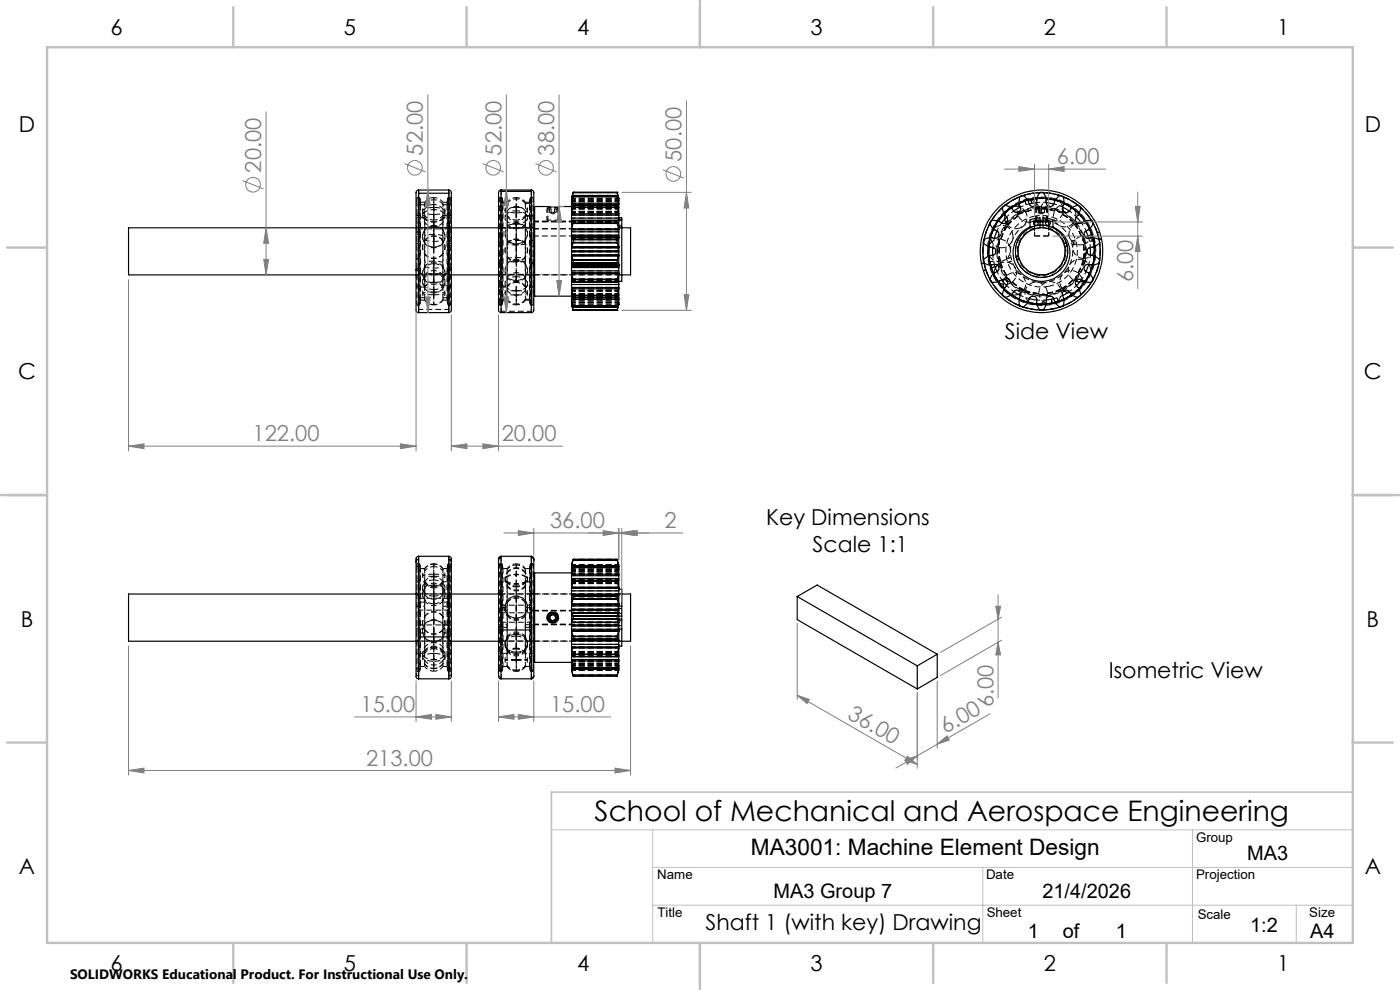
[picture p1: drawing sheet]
<svg xmlns="http://www.w3.org/2000/svg" width="297mm" height="210mm" viewBox="0 0 297 210" stroke-linecap="round" stroke-linejoin="round" font-family="sans-serif">
<defs><g id="words">
<text font-size="6" x="126.1" y="174.1">School of Mechanical and Aerospace Engineering</text>
<text font-size="4.8" x="159.3" y="181.4">MA3001: Machine Element Design</text>
<g font-size="4.7" fill="#010000">
<text x="23.5" y="7.4">6</text>
<text x="73" y="7.4">5</text>
<text x="122.5" y="7.4">4</text>
<text x="172" y="7.4">3</text>
<text x="221.5" y="7.4">2</text>
<text x="271" y="7.4">1</text>
<text x="4" y="27.9">D</text>
<text x="289.5" y="27.9">D</text>
<text x="3.9" y="80.4">C</text>
<text x="289.4" y="80.4">C</text>
<text x="4.4" y="132.9">B</text>
<text x="289.9" y="132.9">B</text>
<text x="4" y="185.4">A</text>
<text x="289.5" y="185.4">A</text>
<text x="149.6" y="197.3">Shaft 1 (with key) Drawing</text>
<text x="23.5" y="205.9">6</text>
<text x="73" y="205.9">5</text>
<text x="122.5" y="205.9">4</text>
<text x="172" y="205.9">3</text>
<text x="221.5" y="205.9">2</text>
<text x="271" y="205.9">1</text>
</g>
<g font-size="4.7" fill="#808080">
<text x="89.7" y="33" transform="rotate(-90 89.7 33)">52.00</text>
<text x="106.4" y="33" transform="rotate(-90 106.4 33)">52.00</text>
<text x="117.6" y="33" transform="rotate(-90 117.6 33)">38.00</text>
<text x="144.6" y="34.3" transform="rotate(-90 144.6 34.3)">50.00</text>
<text x="224.2" y="34.8">6.00</text>
<text x="55.4" y="36.6" transform="rotate(-90 55.4 36.6)">20.00</text>
<text x="240.4" y="59.9" transform="rotate(-90 240.4 59.9)">6.00</text>
<text x="53.6" y="93.6">122.00</text>
<text x="106.4" y="93.6">20.00</text>
<text x="116.7" y="112">36.00</text>
<text x="140.9" y="112">2</text>
<text x="210.8" y="150" transform="rotate(-90 210.8 150)">6.00</text>
<text x="76.5" y="151">15.00</text>
<text x="116.7" y="151">15.00</text>
<text x="179.6" y="152.3" transform="rotate(30 179.6 152.3)">36.00</text>
<text x="200.6" y="155.7" transform="rotate(-30 200.6 155.7)">6.00</text>
<text x="77.6" y="162.4">213.00</text>
</g>
<g font-size="4.7">
<text x="213.1" y="71.8">Side View</text>
<text x="162.5" y="111.3">Key Dimensions</text>
<text x="172.4" y="117.1">Scale 1:1</text>
<text x="235.2" y="143.8">Isometric View</text>
</g>
<g font-size="4.2">
<text x="264.6" y="182.4">MA3</text>
<text x="164.1" y="190.4">MA3 Group 7</text>
<text x="221.2" y="190.4">21/4/2026</text>
<text x="265.2" y="197.8">1:2</text>
<text x="218" y="199">1</text>
<text x="225.5" y="199">of</text>
<text x="236.7" y="199">1</text>
<text x="277.9" y="199">A4</text>
</g>
<text font-size="2.9" x="14.9" y="207.6">SOLIDWORKS Educational Product. For Instructional Use Only.</text>
<g font-size="2.8">
<text x="253.7" y="178.5">Group</text>
<text x="139.4" y="186.5">Name</text>
<text x="209.2" y="186.5">Date</text>
<text x="253.7" y="186.5">Projection</text>
<text x="139.5" y="194.6">Title</text>
<text x="209.3" y="194.6">Sheet</text>
<text x="254.1" y="195">Scale</text>
<text x="277.8" y="194.6">Size</text>
</g>
</g></defs>
<g fill="none" stroke="#000" stroke-width=".21" stroke-dasharray="1.3 .6" stroke-dashoffset=".6" stroke-linecap="butt">
<path d="M88.4 56.8v7.7M88.7 49.7v-7.9v15.1M88.7 56.9v7.9v-15.1M90.1 46.1v9.6M92 48.1v2M92 51.2v1.3M92 44.3v-2.4v15M93.9 46.1v9.6M95.3 49.7v-7.9v15.1M95.3 56.9v7.9v-15.1M95.6 56.8v7.7M106.2 51v-9.2v13.8"/>
<path d="M106.2 55.6v9.2v-13.8M109.5 59.3v2M109.5 54.6v-3.9M109.5 50.7v1.3M109.5 55.6v9.1v-2.4M109.5 47.5v-2.1M112.8 51v-9.2v13.8M112.8 55.6v9.2v-13.8M116.2 44h2.1M118.3 44.1h-2M209.8 54.2l.4 2M210.6 54.1l.4 2"/>
<path d="M211 50.5l-.4 2M211.5 57.6l1 1.7M212.5 47.3l-1 1.7M215.1 44.7l-1.6 1.3M215.5 57.2a2.38 2.38 0 0 0-3.1-1.5M217.4 44.7l-.9-.7M218.4 43.2l-1.9 .7M219.9 44h2.1M222 44.1h-2M222 43h-2M225.4 43.9l-1.8-.7M228.4 46l-1.6-1.3"/>
<path d="M229.4 59.3l1-1.7M229.5 59.7a2.38 2.38 0 0 0 1.8-2 2.38 2.38 0 0 0-1.2-2.4M230.4 49l-1-1.7M231 56.1l.3-2M231.3 52.5l-.3-2M106.3 66v-15.3M112.7 66v-15.3M213 61.2l1.6 1.3M213.5 60.6l1.6 1.3M216.5 62.7l1.9 .7M220 63.6h2M223.6 63.4l1.8-.7"/>
<path d="M223.8 64.1l1.9-.7M226.8 61.9l1.6-1.3M106.2 119.7v22.8v-.2M112.8 119.7v22.8v-.2M88.4 134.5v7.7M88.7 120.1v22.4v-.6M90.1 123.8v9.6M92 137.5a2.3 2.3 0 0 0-2.3 1.1 1.7 1.7 0 0 0 1.9 1.3h.4M92 139.9a2.3 2.3 0 0 0 2.4-1.1 1.7 1.7 0 0 0-1.9-1.3h-.5M93.9 123.8v9.6M95.3 120.1v22.4v-.6M95.6 134.5v7.7"/>
<path d="M121.5 122.8h9.6M121.5 139.2h9.6M88.7 141.9v-22.4v.6M95.3 141.9v-22.4v.6M106.2 142.3v-22.8v.2M106.3 143.7v-15.3M112.7 143.7v-15.3M112.8 142.3v-22.8v.2"/>
</g>
<g fill="none" stroke="#000" stroke-width=".21" stroke-dasharray="1.3 .6" stroke-dashoffset=".3" stroke-linecap="butt">
<path d="M88.8 48.5v6.4M88.8 48.5h6.4M88.8 58v-6.3M88.8 58.3h6.4M89.1 49.8v-7.7v.5M89.1 56.8v7.7v-.5M92 58.1a2.08 2.08 0 0 0-2.3 1.8 2.22 2.22 0 0 0 2.3 1.5M92 52.5v-4.4M92 56.9v7.8v-2.5M95 49.8v-7.7v.5M95 56.8v7.7v-.5M95.2 48.5v6.4"/>
<path d="M95.2 58h-6.4M95.2 58v-6.3M95.2 48.3h-6.4M106.3 58.2h6.4M106.3 58.3h6.4M107.6 55.4v8.3M109.5 44.3v.7M109.5 45v-.7M111.5 55.4v8.3M112.7 48.4h-6.4M112.7 48.3h-6.4M118.5 44.3h-2.5"/>
<path d="M118.5 46.7h-2.5M216 48.5a2.38 2.38 0 0 0 1.6-3.5M219.5 48.4a5.2 5.2 0 0 0-2.7 7.9 5.2 5.2 0 0 0 8.4 0 5.2 5.2 0 0 0-2.7-7.9M219.5 48.4v-.7M220.8 44.4a2.38 2.38 0 0 0 2.8 2.5M221.3 46.9h.6M222.2 44.3h-2.5M222.2 46.7h-2.5M230.5 53.3a9.5 9.5 0 0 0-14-8.4 9.5 9.5 0 0 0-.8 16.3 9.5 9.5 0 0 0 14.7-7l.1-.9M88.8 66.3v-.7M92 61.4a2.08 2.08 0 0 0 2.4-1.8 2.22 2.22 0 0 0-2.4-1.5M95.2 65.6h-6.4"/>
<path d="M95.2 66.3v-.7M106.3 66h6.4M216.5 62.2l.5-.5M222.2 62.1l-.1-.6M88.8 126.2v6.4M88.8 132.6h6.4M88.8 135.7v-6.3M88.8 136h6.4M89.1 134.5v7.7v-.5M89.1 127.5v-7.7v.5M92 123a1.91 1.91 0 0 0-2.3 2.2l.4 .6 .7 .4 1.2 .2M92 126.4a1.91 1.91 0 0 0 2.3-2.1l-.4-.6-.6-.4-1.3-.3"/>
<path d="M92 136v-4.5M92 131.5v4.5M95 134.5v7.7v-.5M95 127.5v-7.7v.5M95.2 126.2v6.4M95.2 129.4h-6.4M95.2 135.7v-6.3M95.2 126.9h-6.4M95.2 126h-6.4M106.3 130h6.4M106.3 128.4h6.4M106.3 136h6.4"/>
<path d="M106.7 133.1v8.3M107.6 133.1v8.3M109.5 124.1v2.5M109.5 126.6v4.6M111.5 133.1v8.3M112.3 133.1v8.3M112.7 132h-6.4M112.7 126h-6.4M116.2 130.3a1.25 1.25 0 0 1 2.2 .1M88.8 144v-.7M95.2 144v-.7"/>
</g>
<g fill="none" stroke="#000" stroke-width=".21" stroke-dasharray="1.3 .6" stroke-linecap="butt">
<path d="M88.3 55l.5-.1M88.3 49.4l.5-.2M88.3 42.7h.1M88.4 49.8l.3-.1M88.4 42.1v.6M88.4 42.1h-.1M88.7 56.9l-.3-.1M88.7 49.7l.4 .1M88.7 41.8l-.3 .3M88.8 51.7l-.5-.1M88.8 49.2v-8.9M89.1 56.8l-.4 .1"/>
<path d="M89.1 42.1l-.4-.3M89.2 43.4v20.3M89.2 42.9v.5M90.1 42.9v.5M90.1 45.7v.4M92 44.3v.4M92 60a2.06 2.06 0 0 1-2.4-2 2.06 2.06 0 0 1 2.4-2.1M92 55.9a2.06 2.06 0 0 1 2.4 2.1 2.06 2.06 0 0 1-2.4 2M92 52.5v3.3M92 44.7v-.4M92 48.1v3.1M93.9 45.7v.4"/>
<path d="M94 42.9v.5M94.8 43.4v20.3M94.8 42.9v.5M95 49.8l.3-.1M95.2 54.9l.6 .1M95.2 49.2l.6 .2M95.2 49.2v-8.9M95.3 49.7l.3 .1M95.3 56.9l-.3-.1M95.3 41.8l-.3 .3M95.6 56.8l-.3 .1M95.6 42.1v.6"/>
<path d="M95.6 42.7h.2M95.6 42.1l-.3-.3M95.8 51.6l-.6 .1M95.8 42.1h-.2M105.8 52.2l.5 .1M105.8 58.3h26.1M105.9 42.1v.2M105.9 55.5l.3 .1M105.9 55.5v9M105.9 42.3h-.1M105.9 42.1h-.1M106.2 51h-.3"/>
<path d="M106.2 55.6h.4M106.2 41.8l-.3 .3M106.3 54.3l-.5 .1M106.3 50.7l-.5 .1M106.6 51h-.4M106.6 42.1l-.4-.3M106.7 42.9v.2M107.6 42.9v.2M107.6 45.9v8.9M107.6 45.7v.2M109.5 44a3.4 3.4 0 0 0-2.3 .5 1.92 1.92 0 0 0 1.9 .6h.4M109.5 45.1a3.4 3.4 0 0 0 2.4-.5 1.92 1.92 0 0 0-1.9-.6h-.5"/>
<path d="M109.5 45.5v-.1M109.5 45.4v.1M109.5 47.5v.1M109.5 47.6v-.1M109.5 55.3a2.14 2.14 0 0 0-2.4 2.1 2.14 2.14 0 0 0 2.4 2.1M109.5 59.5a2.14 2.14 0 0 0 2.4-2.1 2.14 2.14 0 0 0-2.4-2.1M109.5 51v-.3M109.5 47.8v-.3M109.5 45.4v-.4M109.5 55.5v-.4M111.4 45.7v.2M111.4 45.9v8.9"/>
<path d="M111.5 42.9v.2M112.3 42.9v.2M112.5 55.6h.3M112.7 52.3l.6-.1M112.8 51h-.3M112.8 55.6l.3-.1M112.8 41.8l-.3 .3M113.1 42.1v.2M113.1 51h-.3M113.1 55.5v9M113.1 42.1l-.3-.3M113.2 48.3v.2"/>
<path d="M113.3 54.4l-.6-.1M113.3 50.8l-.6-.1M113.3 42.3h-.2M113.3 58.4l.1-.1M113.3 42.1h-.2M113.4 48.5l-.1-.1M116 43.8l.2 .2M116 46.7l.4 .4M116.3 44.1l-.3 .2M116.6 45.1h.1M116.7 45.1h.2M116.9 45.1h.4"/>
<path d="M117.3 45.1h.3M117.6 45.1h.2M117.8 45.1h.2M118.1 43.8h-.1M118.1 47.1l.4-.4M118.3 44l.2-.2M118.5 43.8h-.4M118.5 44.3l-.2-.2M131 59.9v-.1M131.1 58.3l.2 .1M131.1 48.5l.2-.1M131.3 48.4l-.2 .1"/>
<path d="M131.3 48.3h.6M131.3 58.3h.6M131.3 47.8h.6M131.9 48.3h-.6M131.9 46.7h-.6M208.6 57.4l.5-.2M208.8 55.8l-.6 .1M209.1 57.2l-.5 .2M209.7 55.6l.3-.1M209.7 55.6h.3M210 55.6h-.3M210 55.5l-.3 .1"/>
<path d="M210.1 56.9l.2-.1M210.1 56.9l.3-.1M210.3 56.8l-.2 .1M210.4 56.8l-.3 .1M211.7 52.4l.2 .1M211.9 55.5h.2M212 55.9l-.4 .3M212.2 55.8l-.2 .1M212.2 50.7h-.2M212.3 55.5l.1-.1M212.9 59.8a2.38 2.38 0 0 0 3.1 2.6M213.4 58.7l-.4 .5"/>
<path d="M213.4 47.2l.2 .4M213.5 58.5l-.1 .2M213.5 48l-.2-.1M213.6 47.6l.2 .1M214.5 60l.3-.2M215.5 54.4l.6-.1M215.7 55l.5-.1M215.9 45.5l.1 .2M216.1 54.3l-.6 .1M216.2 54.9l-.5 .1M216.4 43.9a2.38 2.38 0 0 0-3.3 2.6M217.6 45l-.2-.3"/>
<path d="M219.5 48.4v.1M219.7 46.7l.2 .2M219.8 43.9l.1 .1M220 44.1l-.3 .2M220.2 46.9h.5M220.3 47.1h.4M220.3 45.1h.4M220.5 44.3l-.1-.3M220.7 45.1h.3M220.9 44l-.1 .2M221 45.1h.3M221.3 45.1h.3"/>
<path d="M221.3 47.1h.5M221.8 47.1v-.1M222 44l.1-.1M222 46.9l.2-.2M222.2 44.3l-.2-.2M222.5 48.5v-.1M222.5 47.8v.6M223.9 44.5l-.1 .1M225.4 45.5v-.1M225.4 45.4v.1M225.4 45.4l.1-.3M225.5 45.1v-.4"/>
<path d="M225.7 51.7l.5-.1M225.9 52.3l.5-.1M226.2 51.6l-.5 .1M226.4 52.2l-.5 .1M227.7 47.3l.2-.2M227.7 59.4l.2 .1M227.9 47.6v-.1M227.9 47.5v.1M227.9 59.5l.4 .2M228.2 47.4l-.2 .1M228.6 47.3l-.4 .1M228.9 58.1l-.1-.1"/>
<path d="M229.1 59.8l.4-.1M229.6 51.9l.2-.1M229.7 50.1h-.2M229.8 51.8h.1M229.9 51.8l.2-.1M229.9 51.8h-.1M229.9 54.8h.3M230.1 55.3l-.2-.1M231.6 49.8l.3-.1M231.9 49.7l-.3 .1M231.9 51h.3M232 51h.2"/>
<path d="M232.2 51.7a2.38 2.38 0 0 0-2.5-1.6M232.2 51h-.2M232.2 51h-.3M232.8 49.4l.5-.2M233.3 49.2l-.5 .2M233.7 50.7l-.5 .1M88.3 64.5h.1M88.4 63.9h-.1M88.4 64.5l.3 .3M88.7 64.8l.4-.3M88.8 65.6v-16.4M92 62.2v-.6"/>
<path d="M92 61.6v.6M95 64.5l.3 .3M95.2 65.6v-16.4M95.3 64.8l.3-.3M95.6 64.5h.2M95.8 63.9h-.2M105.8 64.2h.1M105.8 64.5h.1M105.9 64.5l.3 .3M106.2 64.8l.4-.3M106.3 66.3v-.3M109.5 61.6a3.1 3.1 0 0 0-2.3 .6 4 4 0 0 0 2.3 .4"/>
<path d="M109.5 62.6a3.1 3.1 0 0 0 2.4-.5 4 4 0 0 0-2.4-.5M109.5 61.5v-.2M112.5 64.5l.3 .3M112.7 66.3v-.3M112.8 64.8l.3-.3M113.1 64.2h.2M113.1 64.5h.2M217 61.7l.2-.2M217.5 61.7l-.1 .2M220.4 62.4v.2M222.2 62.5v-.2M223.2 64.2v.1"/>
<path d="M225.1 61.6v-.2M225.4 61.3l.1 .1M225.5 61.4l.3 .3M226.6 62.1a2.38 2.38 0 0 0 2.9-3.1M88.4 119.8v.6M88.4 119.8h-.1M88.7 119.5l-.3 .3M89.1 119.8l-.4-.3M95.3 119.5l-.3 .3M95.6 119.8v.6M95.6 119.8l-.3-.3M95.8 119.8h-.2"/>
<path d="M105.9 119.8v.2M105.9 119.8h-.1M106.2 119.7l-.3 .3M106.2 119.5l-.3 .3M106.6 120l-.4-.3M106.6 119.8l-.4-.3M112.8 119.7l-.3 .3M112.8 119.5l-.3 .3M113.1 119.8v.2M113.1 119.8l-.3-.3M113.3 119.8h-.2M88.3 134.5h.1"/>
<path d="M88.4 120.4l.3-.3M88.4 127.5h-.1M88.7 120.1l.4 .2M88.8 126.9v-8.9M89.1 134.5l.1-.2M89.2 127.7l-.1-.2M90.1 120.6v.5M90.1 123.4v.4M92 139.6v.4M92 128.2v3.3M92 140v-.4M92 122.1v.5"/>
<path d="M92 126.7v-.1M92 126.6v.1M92 122.1v-2.5v.6M92 129.8v-3.1M93.9 123.4v.4M94 120.6v.5M94.8 134.3l.2 .2M95 120.3l.3-.2M95 127.5l-.2 .2M95.2 126.9v-8.9M95.3 120.1l.3 .3M95.6 134.5h.2"/>
<path d="M95.8 127.5h-.2M105.8 128.7h.1M105.8 136h26.1M105.9 133.2v9M105.9 133.2h-.1M106.6 128.7l.1 .2M106.7 133.1l-.1 .2M107.6 120.6v.2M107.6 123.4v.2M107.6 123.6v8.9M109.5 122.1v.1M109.5 122v.1"/>
<path d="M109.5 131.2v3.2M109.5 122.2v-.2v.1M109.5 139.6v.1M109.5 126.6v.3M109.5 134.4v.3M109.5 134.4v3.1M109.5 134.4v-3.2M109.5 122.1v-.1M109.5 122.2v-.1M111.4 123.6v8.9M111.4 123.4v.2M111.5 120.6v.2"/>
<path d="M112.3 128.9l.2-.2M112.5 133.3l-.2-.2M113.1 133.2v9M113.1 120l-.3-.3M113.1 128.7h.2M113.2 129.5h.1M113.3 133.2h-.2M113.3 136.1l.1-.1M113.4 126l-.1-.2M116.1 131.3l-.1-.3M131.1 136l.2 .1M131.3 125.8l-.2 .2"/>
<path d="M131.3 130.1h.6M131.3 132.7h.6M131.3 136h.6M131.9 131.3v-.6M131.9 126h-26.1M131.9 129.1h-.6M131.9 131.7h-.6M131.9 126h-.6M88.3 142.2h.1M88.4 142.2l.3 .3M88.7 141.9l-.3-.3M88.7 142.5l.4-.3"/>
<path d="M88.8 143.3v-16.4M89.1 141.7l-.4 .2M95 142.2l.3 .3M95.2 143.3v-16.4M95.3 141.9l-.3-.2M95.3 142.5l.3-.3M95.6 141.6l-.3 .3M95.6 142.2h.2M105.8 142.2h.1M105.9 141.9l.3 .4M105.9 142.2l.3 .3M106.2 142.3l.4-.3"/>
<path d="M106.2 142.5l.4-.3M106.3 144v-.3M112.5 142l.3 .3M112.5 142.2l.3 .3M112.7 144v-.3M112.8 142.3l.3-.4M112.8 142.5l.3-.3M113.1 142.2h.2"/>
</g>
<g fill="none" stroke="#000" stroke-width=".21" stroke-dasharray="1.3 .6" stroke-dashoffset=".5" stroke-linecap="butt">
<path d="M92 44.5a2.27 2.27 0 0 0-2.3 1.1 1.72 1.72 0 0 0 1.9 1.4l.4 .1M92 47.1a2.27 2.27 0 0 0 2.4-1.2 1.72 1.72 0 0 0-1.9-1.4h-.5M92 55.8v2.1M92 46.7a2.38 2.38 0 0 1-1.9-1M92 59.9a2.38 2.38 0 0 1 1.9 1M92 41.9a2.38 2.38 0 0 0-1.9 1M92 55.8v4M92 59.8v-4M93.9 45.7a2.38 2.38 0 0 1-1.9 1M94 42.9a2.38 2.38 0 0 0-2-1M106.3 48.4v5.9M106.3 52.3v-3.9"/>
<path d="M106.3 54.3v3.9M106.3 58.2v-5.9M107.6 54.8v6.1M109.5 45.5v2.1M109.5 47.5v-2.1M109.5 46.7a2.38 2.38 0 0 1-1.9-1M109.5 59.9a2.38 2.38 0 0 1 1.9 1M109.5 41.9a2.38 2.38 0 0 0-1.9 1M111.4 54.8v6.1M111.4 45.7a2.38 2.38 0 0 1-1.9 1M111.5 42.9a2.38 2.38 0 0 0-2-1M112.7 52.3v-3.9"/>
<path d="M112.7 48.4v5.9M112.7 54.3v3.9M112.7 58.2v-5.9M116.6 45.1v-1M116.9 45.1v-1M117.6 45.1v-1M118 45.1v-1M121.4 42.1h9.8M131.1 48.5v9.8M209.8 55.6l1-.2M210.2 56.9l.9-.3M210.8 55.4l-1 .2"/>
<path d="M211.1 56.6l-.9 .3M213.5 54.8l1-.2M213.8 55.7l.9-.3M213.9 47.9a2.38 2.38 0 0 0 2.1 .6M214.5 54.6l-1 .2M214.7 55.4l-.9 .3M215.5 54.4a5.6 5.6 0 0 0 6.6 4.3 5.6 5.6 0 0 0 4.3-6.5M215.7 55a5.6 5.6 0 0 0 7 3.6 5.6 5.6 0 0 0 3.5-7M220.3 45.1v-1M220.4 44l-.5-.8M220.7 48.3a5 5 0 0 0-4 7.6 5 5 0 0 0 8.5 0 5 5 0 0 0-3.9-7.6M221 45.1v-1"/>
<path d="M221.6 45.1v-1M223.6 46.9a2.38 2.38 0 0 0 1.7-1.4M226.2 51.6a5.6 5.6 0 0 0-7-3.6 5.6 5.6 0 0 0-3.5 7M226.4 52.2a5.6 5.6 0 0 0-6.5-4.3 5.6 5.6 0 0 0-4.4 6.5M227.2 51.2l1-.3M227.5 52l.9-.2M227.9 47.1a2.38 2.38 0 0 0 .2-2.1M228.2 50.9l-1 .3M228.4 51.8l-.9 .2M229.5 59l-.6-.9M230.8 50l1-.3M231.1 51.2l1-.2"/>
<path d="M231.8 49.7l-1 .3M232.1 51l-1 .2M90.1 63.7a2.38 2.38 0 0 0 1.9 1M90.1 60.9a2.38 2.38 0 0 1 1.9-1M92 61.2v1M92 64.7a2.38 2.38 0 0 0 2-1M107.6 63.7a2.38 2.38 0 0 0 1.9 1M107.6 60.9a2.38 2.38 0 0 1 1.9-1M109.5 64.7a2.38 2.38 0 0 0 2-1M121.4 64.5h9.8M222.1 61.5a2.38 2.38 0 0 0-2.3-1.7 2.38 2.38 0 0 0-2.3 1.7M92 119.6a2.38 2.38 0 0 0-1.9 1"/>
<path d="M109.5 119.8a2.4 2.4 0 0 0-1.9 1M109.5 119.6a2.38 2.38 0 0 0-1.9 1M89.2 120.6v13.7M90.1 121.1a2.42 2.42 0 0 1 1.9-.9M90.1 138.2a2.42 2.42 0 0 1 1.9-.9M90.1 138.6a2.38 2.38 0 0 1 1.9-1M92 124.7a2.42 2.42 0 0 1-1.9-.9M92 137.3a2.42 2.42 0 0 1 1.9 .9M92 120.2a2.42 2.42 0 0 1 2 .9M92 137.6a2.38 2.38 0 0 1 1.9 1M92 124.4a2.38 2.38 0 0 1-1.9-1M92 124.7v-.3v3.8"/>
<path d="M93.9 123.8a2.42 2.42 0 0 1-1.9 .9M93.9 123.4a2.38 2.38 0 0 1-1.9 1M94 120.6a2.38 2.38 0 0 0-2-1M94.8 120.6v13.7M106.3 132v3.9M106.3 126.1v5.9M106.3 130v-3.9M106.3 135.9v-5.9M107.6 132.5v6.1M107.6 123.6a2.4 2.4 0 0 0 1.9 .9M107.6 138.6a2.38 2.38 0 0 1 1.9-1M109.5 124.5a2.4 2.4 0 0 0 1.9-.9"/>
<path d="M109.5 137.5a2.4 2.4 0 0 0-1.9 .9M109.5 137.6a2.38 2.38 0 0 1 1.9 1M109.5 124.4a2.38 2.38 0 0 1-1.9-1M111.4 132.5v6.1M111.4 138.4a2.4 2.4 0 0 0-1.9-.9M111.4 123.4a2.38 2.38 0 0 1-1.9 1M111.5 120.8a2.4 2.4 0 0 0-2-1M111.5 120.6a2.38 2.38 0 0 0-2-1M112.7 126.1v5.9M112.7 132v3.9M112.7 130v-3.9M112.7 135.9v-5.9"/>
<path d="M121.4 120.5h9.8M90.1 141.4a2.38 2.38 0 0 0 1.9 1M92 141.8a2.42 2.42 0 0 1-1.9-.9M92 142.4a2.38 2.38 0 0 0 2-1M94 140.9a2.42 2.42 0 0 1-2 .9M107.6 141.2a2.4 2.4 0 0 0 1.9 .9M107.6 141.4a2.38 2.38 0 0 0 1.9 1M109.5 142.1a2.4 2.4 0 0 0 2-.9M109.5 142.4a2.38 2.38 0 0 0 2-1M121.4 141.5h9.8"/>
</g>
<g fill="none" stroke="#000" stroke-width=".21" stroke-dasharray="1.3 .6" stroke-dashoffset=".4" stroke-linecap="butt">
<path d="M88.3 58.8a.55 .55 0 0 1 .5-.5M88.8 48.3a.55 .55 0 0 1-.5-.6M89.1 42.6l.1 .8M89.2 43.4h.9M89.2 42.9l-.1-.8M90.1 42.9h-.9M92 48.1v-2.3M92 45.8v2.3M92 52.5v-2.4M94 43.4h.8M94.8 43.4l.2-.8M94.8 42.9h-.8"/>
<path d="M95 42.1l-.2 .8M95.2 58.3a.55 .55 0 0 1 .6 .5M95.8 47.7a.55 .55 0 0 1-.6 .6M105.8 58.8a.55 .55 0 0 1 .5-.5M106.3 48.3a.55 .55 0 0 1-.5-.6M106.7 43.1l-.1-.8M106.7 42.9l-.1-.8M107.6 43.1h-.9M107.6 42.9h-.9M109.5 58.7a2.05 2.05 0 0 1 2.4 1.6 2.22 2.22 0 0 1-2.4 1.4M109.5 47.6a2.04 2.04 0 0 1-2.3-1.6 2.23 2.23 0 0 1 2.3-1.3M109.5 44.7a2.04 2.04 0 0 1 2.4 1.6 2.23 2.23 0 0 1-2.4 1.3"/>
<path d="M109.5 47.8v-1.1v1.1M109.5 55.5v-.9M109.5 59.3v-.8M109.5 51.8v-.8M112.3 43.1h-.8M112.3 42.9h-.8M112.5 42.3l-.2 .8M112.5 42.1l-.2 .8M112.7 58.3a.55 .55 0 0 1 .6 .5M113.3 47.7a.55 .55 0 0 1-.6 .6M113.4 48.5h17.7M113.4 58.3h17.7"/>
<path d="M116 44.3v2.4M116.6 45.1l.7 .3M117.3 45.4l.6-.3M118.5 46.7v-2.4M121.3 56.2h10M121.3 50.4h10M121.3 59.7h10M121.3 46.8h10M121.3 56.1h10M121.3 50.5h10M121.3 47h10M121.3 59.6h10"/>
<path d="M121.3 59.4h10M121.3 59.2h10M121.3 47.2h10M121.3 47.4h10M121.3 44.1h10M121.3 44.3h10M121.3 45h10M121.3 44.9h10M121.3 44.8h10M121.3 44.2h10M121.3 42.4h10M121.3 42.8h10"/>
<path d="M121.3 43.8h10M121.3 43.5h10M121.3 43.7h10M121.3 43.2h10M121.3 42.1h10M121.3 43.4h10M121.3 43.1h10M121.3 46.2h10M121.3 45.3h10M121.3 45.6h10M121.3 56.7h10M121.3 49.9h10"/>
<path d="M121.3 56.5h10M121.3 50.1h10M121.3 49.2h10M121.3 57.4h10M121.3 53.4h10M121.3 53.2h10M121.3 48.7h10M121.3 57.8h10M121.3 58.1h10M121.3 48.5h10M121.3 52.6h10M121.3 54h10"/>
<path d="M121.3 52.4h10M121.3 54.2h10M121.3 54.3h10M121.3 52.3h10M121.3 45.1h10M131.3 59.2h-10M208.6 55.1l.2 .7M208.8 50.8l-.2 .7M210 55.6a11.2 11.2 0 0 0 13.2 8.7M210 59.2l.4 .7M210.3 56.8a11.2 11.2 0 0 0 14.2 7.2M210.4 46.8l-.4 .6"/>
<path d="M211.2 56.8a2.38 2.38 0 0 0 .4 2.9 2.38 2.38 0 0 0 2.9 .3M213.3 43.5l-.6 .5M217.1 41.5l-.7 .2M217.4 42.6a11.2 11.2 0 0 0-7.1 14.2M217.4 42.6l.3 .8M217.7 43.4l-.3-.8M218.7 42.3a11.2 11.2 0 0 0-8.7 13.3M218.9 43.1l-.2-.8M219.5 50.1v-2.4M219.7 44.3v2.4M219.7 43a2.38 2.38 0 0 0-2.9-.2 2.38 2.38 0 0 0-.9 2.7M220.3 45.1l.7 .3"/>
<path d="M221 45.4l.6-.3M221.3 40.9h-.7M222.2 46.7v-2.4M222.5 50.1v-2.3M225.5 43.9a2.38 2.38 0 0 0-2.4-1.7 2.38 2.38 0 0 0-2.2 1.8M225.6 41.7l-.7-.2M229.3 44l-.6-.5M230.1 51.7a2.38 2.38 0 0 0 1.4-2.5 2.38 2.38 0 0 0-2.1-2M230.2 54.8a2.38 2.38 0 0 0 2-3.1M231.6 59.8l.3-.6M231.6 49.8a11.2 11.2 0 0 0-14.2-7.2M231.9 47.4l-.4-.7"/>
<path d="M232 51a11.2 11.2 0 0 0-13.3-8.7M233.2 55.8l.1-.7M233.3 51.5l-.1-.7M89.1 64.5l.1-.8M89.2 63.2l-.1 .8M89.2 63.7h.9M90.1 63.2h-.9M94 63.7h.8M94.8 63.2h-.8M94.8 63.7l.2 .8M95 64l-.2-.8M106.6 64.3l.1-.8"/>
<path d="M106.6 64.5l.1-.8M106.7 63.5h.9M106.7 63.7h.9M109.5 61.7a2.05 2.05 0 0 1-2.3-1.6 2.22 2.22 0 0 1 2.3-1.4M109.5 61.5v.8M111.5 63.5h.8M111.5 63.7h.8M112.3 63.5l.2 .8M112.3 63.7l.2 .8M121.3 62.5h10M121.3 62.3h10M121.3 61.6h10"/>
<path d="M121.3 61.7h10M121.3 62.4h10M121.3 64.2h10M121.3 63.8h10M121.3 62.8h10M121.3 63.1h10M121.3 62.9h10M121.3 63.4h10M121.3 64.1h10M121.3 64.5h10M121.3 63.5h10M121.3 60.3h10"/>
<path d="M121.3 61.3h10M121.3 61h10M131.3 61.5h-10M131.3 62.8h-10M212.7 62.6l.6 .5M216.4 64.9l.7 .2M220.6 65.7h.7M223.2 64.3a11.2 11.2 0 0 0 8.8-13.3M223.2 64.3l-.1-.8M224.2 63.2l.3 .8M224.5 64a11.2 11.2 0 0 0 7.1-14.2M224.5 64l-.3-.8"/>
<path d="M224.9 65.1l.7-.2M228.7 63.1l.6-.5M95 119.8l-.2 .8M112.5 119.8l-.2 .8M121.3 119.8h10M88.3 136.3l.1-.4 .4-.2M88.3 136.5a.55 .55 0 0 1 .5-.5M88.8 126.2l-.4-.1-.1-.4M88.8 126a.55 .55 0 0 1-.5-.6M89.2 134.3h.9M89.2 120.6l-.1-.8M90.1 127.7h-.9"/>
<path d="M90.1 120.6h-.9M92 136v2.3M92 126.6v-2.3M94 134.3h.8M94.8 127.7h-.8M94.8 120.6h-.8M95.2 135.7l.4 .2 .2 .4M95.2 136a.55 .55 0 0 1 .6 .5M95.8 125.7l-.2 .4-.4 .1M95.8 125.4a.55 .55 0 0 1-.6 .6M105.8 125.6a.54 .54 0 0 0 .5 .5M105.8 136.5a.55 .55 0 0 1 .5-.5"/>
<path d="M106.3 135.9a.54 .54 0 0 0-.5 .5M106.3 126a.55 .55 0 0 1-.5-.6M106.7 128.9h.9M106.7 120.6l-.1-.8M107.6 133.1h-.9M107.6 120.6h-.9M109.5 131.2v-4.3M111.5 128.9h.8M112.3 133.1h-.8M112.3 120.6h-.8M112.7 126.1a.54 .54 0 0 0 .6-.5M112.7 136a.55 .55 0 0 1 .6 .5"/>
<path d="M113.3 136.4a.54 .54 0 0 0-.6-.5M113.3 125.4a.55 .55 0 0 1-.6 .6M113.4 136h17.7M121.3 135.7h10M121.3 126.2h10M121.3 130h10M121.3 132h10M121.3 126.3h10M121.3 135.4h10M121.3 126.6h10M121.3 138.9h10M121.3 123h10"/>
<path d="M121.3 123.2h10M121.3 138.7h10M121.3 138.3h10M121.3 123.7h10M121.3 123.5h10M121.3 138.5h10M121.3 120.8h10M121.3 121.1h10M121.3 121.9h10M121.3 121.7h10M121.3 121.8h10M121.3 121.3h10"/>
<path d="M121.3 120.1h10M121.3 120.9h10M121.3 120.5h10M121.3 122.8h10M121.3 139.2h10M121.3 122.1h10M121.3 139.9h10M121.3 126h10M121.3 135.9h10M121.3 125.3h10M121.3 136.7h10M121.3 124.5h10"/>
<path d="M121.3 124.8h10M121.3 137.4h10M121.3 137.2h10M121.3 129.2h10M121.3 132.8h10M121.3 129.4h10M121.3 132.5h10M121.3 128.5h10M121.3 133.5h10M121.3 128.2h10M121.3 133.8h10M121.3 133.9h10"/>
<path d="M121.3 128.1h10M121.3 123.8h10M121.3 122h10M131.1 126h-17.7M131.3 132h-10M131.3 135.4h-10M131.3 138.2h-10M131.3 121.3h-10M88.8 143.3l-.4-.1-.1-.4M89.1 142.2l.1-.8M89.2 141.4h.9M94 141.4h.8"/>
<path d="M94.8 141.4l.2 .8M95.8 142.8l-.2 .4-.4 .1M105.8 143.2a.54 .54 0 0 0 .5 .5M106.6 142.2l.1-.8M106.7 141.4h.9M109.5 142.1v-2.4M111.5 141.4h.8M112.3 141.4l.2 .8M112.7 143.7a.54 .54 0 0 0 .6-.5M121.3 141.2h10M121.3 140.9h10M121.3 140.1h10"/>
<path d="M121.3 140.2h10M121.3 140.7h10M121.3 142.2h10M121.3 141.9h10M121.3 141.1h10M121.3 141.5h10M131.3 140h-10"/>
</g>
<g fill="none" stroke="#000" stroke-width=".21" stroke-dasharray="1.3 .6" stroke-dashoffset=".1" stroke-linecap="butt">
<path d="M109.5 50.7v-2.9M109.5 47.8v2.9M109.5 55.5v3M109.5 58.5v1.4v-1.4M116.2 44v2.9M118.3 46.9v-2.9M208.8 55.8a12.4 12.4 0 0 0 14.7 9.7 12.4 12.4 0 0 0 9.7-14.7M209.1 57.2a12.5 12.5 0 0 0 15.8 7.9 12.5 12.5 0 0 0 7.9-15.7M212 52.5v1.7l.2 1.3M212.1 52.5a2.38 2.38 0 0 0 2.7-3.1M212.2 55.5l-.2-1.3v-1.7M213.8 47.8l.9-1 1.3-1"/>
<path d="M214.8 59.8l1.2 1 1.2 .7M214.8 59.8a2.38 2.38 0 0 0 .7-2.6M216 45.8l-1.3 1-.9 1M216 45.9a2.38 2.38 0 0 0 2.9 1.1 2.38 2.38 0 0 0 1.6-2.7M219.5 50.1h3M219.9 44v2.9M220.8 44.3l1.3 .1 1.6 .3M222 46.9v-2.9M223.7 44.8a2.38 2.38 0 0 0 .9 3 2.38 2.38 0 0 0 3.1-.5M223.7 44.7l-1.6-.3-1.3-.1M227.9 47.6l.8 1 .7 1.5M228.7 57.9l.7-1.5 .4-1.3"/>
<path d="M229.4 50.1l-.7-1.5-.8-1.1M229.8 55.1l-.4 1.3-.7 1.5M232.8 49.4a12.5 12.5 0 0 0-15.7-7.9 12.5 12.5 0 0 0-8 15.7M233.2 50.8a12.4 12.4 0 0 0-14.7-9.7 12.4 12.4 0 0 0-9.7 14.7M92 62.5h-.4a2.9 2.9 0 0 1-1.9-.3l.7-.2 1.6-.1M92 61.9h.5a2.9 2.9 0 0 1 1.9 .3l-.8 .2-1.6 .1M217.2 61.5a2.38 2.38 0 0 0-.4-3.1 2.38 2.38 0 0 0-3.1 0M217.2 61.5l-1.1-.7-1.3-1M222.2 62.2l1.6-.4 1.2-.5M225 61.3l-1.2 .5-1.6 .4M92 128.1a1.98 1.98 0 0 1-2.1-1.1 1.98 1.98 0 0 1 .5-2.4l.8-.4 .8-.1M92 124.1a1.98 1.98 0 0 1 2.2 1.1 1.98 1.98 0 0 1-.6 2.4l-.7 .3-.9 .2"/>
<path d="M92 122.3l-2.3-.2 .4-.2 1.9-.1M92 121.8l2.4 .2-.5 .2-1.9 .1M92 134.5v-3M106.7 120.6v12.5M109.5 138.3a1.97 1.97 0 0 1-2.1-2.7l.9-.8 1.2-.2M109.5 134.6a1.97 1.97 0 0 1 2.2 2.7l-.9 .8-1.3 .2M112.3 120.6v12.5M113.2 129.5v3M131.1 132.5v-3"/>
</g>
<path d="M113.2 48.5v1.6M219.5 48.5v1.6M222.5 50.1v-1.6M92 124.3v-1.7M92 134.4v1.6M92 128.2v-1.6M92 126.7v1.5M116.4 131a.87 .87 0 0 1 1.2-.8 .87 .87 0 0 1 .3 1.4 .87 .87 0 0 1-1.5-.3v-.3" fill="none" stroke="#000" stroke-width=".21" stroke-dasharray="1.3 .6" stroke-dashoffset=".8" stroke-linecap="butt"/>
<g fill="none" stroke="#000" stroke-width=".21" stroke-dasharray="1.3 .6" stroke-dashoffset="-.2" stroke-linecap="butt">
<path d="M106.6 51v-8.9v.2M106.6 55.6v8.9v-.2M109.5 52v3.5M112.5 51v-8.9v.2M112.5 55.6v8.9v-.2M230.3 53.3a9.3 9.3 0 0 0-13.8-8.2 9.3 9.3 0 0 0-.7 16 9.3 9.3 0 0 0 14.5-6.9v-.9M92 128.2v-3.5M106.6 133.3v8.9v-.2M106.6 128.7v-8.9v.2M109.5 131.1a2.31 2.31 0 0 1-2.4-2.3 2.31 2.31 0 0 1 2.4-2.3M109.5 126.5a2.31 2.31 0 0 1 2.4 2.3 2.31 2.31 0 0 1-2.4 2.3M112.5 133.3v8.9v-.2"/>
<path d="M112.5 128.7v-8.9v.2M131.1 132.5v3.5M131.1 126v3.5"/>
</g>
<g fill="none" stroke="#000" stroke-width=".21" stroke-dasharray="1.3 .6" stroke-dashoffset=".2" stroke-linecap="butt">
<path d="M88.4 42.7v14.1M89.1 42.6v14.2M95 42.6v14.2M95.6 42.7v14.1M106.3 50.7v-10.4M107.6 43.1v12.3M109.5 44.3v-2.4v13.7M111.5 43.1v12.3M112.7 50.7v-10.4M113.2 48.5h18.1M113.2 50.1h18.1M113.3 46.9h18"/>
<path d="M113.3 47h18M131.3 47.1h-18M211.7 52.4l1.6-4.5M211.9 55.5l.1-4.8M212 50.7l-.1 4.8M212 55.9l2.5 4.1M212.4 55.4a2.38 2.38 0 0 0 2-2.3 2.38 2.38 0 0 0-2-2.3M213.3 47.9l-1.6 4.5M213.4 58.7l3.6 3M213.6 47.6l3.8-2.9M214.5 60l-2.5-4.1M215.9 45.5l4.5-1.5"/>
<path d="M217.4 44.7l-3.8 2.9M219.4 45.9a7.6 7.6 0 0 0-5.9 8.9 7.6 7.6 0 0 0 9 5.9M220.4 44l-4.5 1.5M220.9 44l4.6 1.1M223.9 44.5l4 2.6M225.5 45.1l-4.6-1.1M227.8 47.6a2.38 2.38 0 0 0-.8 2.9 2.38 2.38 0 0 0 2.6 1.4M227.9 47.1l-4-2.6M227.9 59.5l2.2-4.2M228.2 47.4l1.9 4.3M228.6 57.8a2.38 2.38 0 0 0-3 .3 2.38 2.38 0 0 0-.3 3M228.9 58.1l-3.4 3.3"/>
<path d="M229.3 50.1a2.38 2.38 0 0 0-1.7 2.6 2.38 2.38 0 0 0 2.1 2.1M229.7 55.1a2.38 2.38 0 0 0-2.8 1.2 2.38 2.38 0 0 0 .7 3M229.7 50.1l.5 4.7M230.1 55.3l-2.2 4.2M230.1 51.7l-1.9-4.3M230.2 54.8l-.5-4.7M89.1 64v-14.2M95 64v-14.2M217 61.7l-3.6-3M217.4 61.9l4.8 .6M220.4 62.6l4.7-1M222.2 62.5l-4.8-.6"/>
<path d="M222.5 60.7a7.6 7.6 0 0 0 5.9-8.9 7.6 7.6 0 0 0-9-5.9M225 61.2a2.38 2.38 0 0 0-2.7-1.4 2.38 2.38 0 0 0-1.9 2.4M225.1 61.6l-4.7 1M225.5 61.4l3.4-3.3M88.4 120.4v14.1M89.1 120.3v14.2M95 120.3v14.2M95.6 120.4v14.1M106.3 128.4v-10.4M107.6 120.8v12.3M109.5 139.9l2.4 .1h-2.4M109.5 134.9a1.92 1.92 0 0 0-2.1 2.7l.9 .7 1.2 .3"/>
<path d="M109.5 138.6a1.92 1.92 0 0 0 2.2-2.7l-.9-.7-1.3-.3M109.5 131.2v-4.6M109.5 124.1v-4.5v.2M111.5 120.8v12.3M112.7 128.4v-10.4M113.2 132.5h18.1M113.3 129.5h18M113.3 129.6h18M113.3 132.5h18M113.3 132.4h18M131.3 132.5h-18M131.3 129.5h-18"/>
<path d="M89.1 141.7v-14.2M95 141.7v-14.2M109.5 140h-2.3l2.3-.1"/>
</g>
<g fill="none" stroke="#000" stroke-width=".21" stroke-dasharray="1.3 .6" stroke-dashoffset="-.1" stroke-linecap="butt">
<path d="M90.1 56.6v7.1M90.1 55.7v5.2M92 52.4a2.24 2.24 0 0 1-2.4-2.2 2.24 2.24 0 0 1 2.4-2.3M92 47.9a2.24 2.24 0 0 1 2.4 2.3 2.24 2.24 0 0 1-2.4 2.2M92 45.5a2.88 2.88 0 0 1-2.3-.7v-.1a2.88 2.88 0 0 1 2.3-.7M92 44a2.88 2.88 0 0 1 2.4 .7v.1a2.88 2.88 0 0 1-2.4 .7M93.9 55.7v5.2M94 56.6v7.1M106.7 43.1v20.6M109.5 47.4a2.18 2.18 0 0 0-2.4 2.2 2.18 2.18 0 0 0 2.4 2.1M109.5 51.7a2.18 2.18 0 0 0 2.4-2.1 2.18 2.18 0 0 0-2.4-2.2M109.5 51.8v3.3"/>
<path d="M112.3 43.1v20.6M209.8 55.6a11.4 11.4 0 0 0 13.5 8.8 11.4 11.4 0 0 0 8.8-13.4M212.2 55.5l.6 1.5 .8 1.5M212.3 50.7l.6-1.5 .9-1.4M213.6 58.5l-.8-1.5-.6-1.5M213.8 47.8l-.9 1.4-.6 1.5M217.6 45l1.6-.5 1.6-.2M220.8 44.3l-1.6 .2-1.6 .5M225.4 45.5l1.3 .9 1.2 1.2M227.6 59.3l-1.2 1.1-1.4 .9M227.9 47.5l-1.2-1.1-1.3-1M228.1 45a2.38 2.38 0 0 0-1.9-1.6 2.38 2.38 0 0 0-2.3 1.1"/>
<path d="M229.8 55.1l.2-1.6-.1-1.7M229.8 51.8l.2 1.7-.2 1.6M232.1 51a11.4 11.4 0 0 0-13.4-8.9 11.4 11.4 0 0 0-8.9 13.5M217.2 61.5l1.6 .5 1.6 .3M220.4 62.3l-1.6-.3-1.6-.5M225 61.3l1.4-.8 1.2-1.2M89.2 134.3v7.1M90.1 134.3v7.1M90.1 133.4v5.2M92 136.1a2.26 2.26 0 0 1-2.4-2.3 2.26 2.26 0 0 1 2.4-2.2M92 131.6a2.26 2.26 0 0 1 2.4 2.2 2.26 2.26 0 0 1-2.4 2.3M92 138.6a2.72 2.72 0 0 1 2.4 .8v.1a2.72 2.72 0 0 1-2.4 .8"/>
<path d="M93.9 133.4v5.2M94 134.3v7.1M94.8 134.3v7.1M109.5 137.5v.1v-3.2M109.5 138.1v-3.4M92 140.3a2.72 2.72 0 0 1-2.3-.8v-.1a2.72 2.72 0 0 1 2.3-.8M92 141.8v-3.5"/>
</g>
<g fill="none" stroke="#000" stroke-width=".21" stroke-dasharray="1.3 .6" stroke-dashoffset=".7" stroke-linecap="butt">
<path d="M88.3 58.3h7.5M88.8 51.7v-3.4v.2M88.8 54.9v3.4v-.3M89.6 58a2.38 2.38 0 0 0 2.4 2.3M89.6 50.2a2.38 2.38 0 0 0 2.4 2.4M89.6 44.8a2.38 2.38 0 0 0 2.4 2.3M89.6 45.8a2.38 2.38 0 0 0 2.4 2.3M89.6 59.8a2.38 2.38 0 0 0 2.4 2.3M89.6 52.4a2.38 2.38 0 0 0 2.4 2.4M90.1 43.4v13.2M92 50.1a2.37 2.37 0 0 0-2.4 2.3 2.37 2.37 0 0 0 2.4 2.4M92 54.8a2.37 2.37 0 0 0 2.4-2.4 2.37 2.37 0 0 0-2.4-2.3"/>
<path d="M92 52.6a2.38 2.38 0 0 0 2.4-2.4M92 47.1a2.38 2.38 0 0 0 2.4-2.3M92 48.1a2.38 2.38 0 0 0 2.4-2.3M92 54.8a2.38 2.38 0 0 0 2.4-2.4M92 45.8v-1.5M94 43.4v13.2M94.4 50.2a2.38 2.38 0 0 0-2.4-2.4 2.38 2.38 0 0 0-2.4 2.4M94.4 58a2.38 2.38 0 0 0-2.4-2.4 2.38 2.38 0 0 0-2.4 2.4M94.4 44.8a2.38 2.38 0 0 0-2.4-2.4 2.38 2.38 0 0 0-2.4 2.4M94.4 45.8a2.38 2.38 0 0 0-2.4-2.4 2.38 2.38 0 0 0-2.4 2.4M94.4 59.8a2.38 2.38 0 0 0-2.4-2.4 2.38 2.38 0 0 0-2.4 2.4M94.4 52.4a2.38 2.38 0 0 0-2.4-2.3 2.38 2.38 0 0 0-2.4 2.3"/>
<path d="M95.2 51.7v-3.4v.2M95.2 54.9v3.4v-.3M95.8 48.3h-7.5M105.9 42.3v13.2M106.6 42.3v13.3M107.1 53.1a2.38 2.38 0 0 0 2.4 2.4M107.1 46.1a2.38 2.38 0 0 0 2.4 2.4M107.1 44.6a2.38 2.38 0 0 0 2.4 2.3M107.1 49.6a2.38 2.38 0 0 0 2.4 2.3M107.1 57.4a2.38 2.38 0 0 0 2.4 2.4M109.5 55.5a2.38 2.38 0 0 1-2.4-2.4 2.38 2.38 0 0 1 2.4-2.4M109.5 50.7a2.38 2.38 0 0 1 2.4 2.4 2.38 2.38 0 0 1-2.4 2.4"/>
<path d="M109.5 55.5a2.38 2.38 0 0 0 2.4-2.4M109.5 48.5a2.38 2.38 0 0 0 2.4-2.4M109.5 46.9a2.38 2.38 0 0 0 2.4-2.3M109.5 51.9a2.38 2.38 0 0 0 2.4-2.3M109.5 59.8a2.38 2.38 0 0 0 2.4-2.4M111.9 53.1a2.38 2.38 0 0 0-2.4-2.4 2.38 2.38 0 0 0-2.4 2.4M111.9 46.1a2.38 2.38 0 0 0-2.4-2.3 2.38 2.38 0 0 0-2.4 2.3M111.9 44.6a2.38 2.38 0 0 0-2.4-2.4 2.38 2.38 0 0 0-2.4 2.4M111.9 57.4a2.38 2.38 0 0 0-2.4-2.4 2.38 2.38 0 0 0-2.4 2.4M111.9 49.6a2.38 2.38 0 0 0-2.4-2.4 2.38 2.38 0 0 0-2.4 2.4M112.5 42.3v13.3M113.1 42.3v13.2"/>
<path d="M113.2 48.3h-7.4M121.6 43.5h9.4M121.6 41.5h9.4M121.6 40.8h9.4M121.6 41.7h9.4M121.6 44h9.4M121.6 46.7h9.4M121.6 59.8h9.4M121.6 47.4h9.4M121.6 59.2h9.4M121.6 55.8h9.4M121.6 50.8h9.4"/>
<path d="M121.6 51.5h9.4M121.6 55.1h9.4M121.6 41.5h9.3M121.6 41.6h9.3M121.6 43.5h9.3M121.6 43.9h9.3M121.6 59.8h9.3M121.6 46.8h9.3M121.6 47.3h9.3M121.6 59.3h9.3M121.6 55.7h9.3M121.6 50.9h9.3"/>
<path d="M121.6 51.4h9.3M121.6 55.2h9.3M209.7 55.6a11.5 11.5 0 0 0 13.6 9 11.5 11.5 0 0 0 8.9-13.6M212 50.7a2.38 2.38 0 0 0-2.4 2.3 2.38 2.38 0 0 0 2.3 2.5M213.3 47.9a2.38 2.38 0 0 0-3 1.5 2.38 2.38 0 0 0 1.4 3M214.5 54.6a6.6 6.6 0 0 1 5.1-7.8 6.6 6.6 0 0 1 7.9 5.2M227.5 52a6.6 6.6 0 0 1-5.2 7.8 6.6 6.6 0 0 1-7.8-5.2M232.2 51a11.5 11.5 0 0 0-13.5-9 11.5 11.5 0 0 0-9 13.6M89.6 62.2a2.38 2.38 0 0 0 2.4 2.4M92 60.3a2.38 2.38 0 0 0 2.4-2.3M92 64.6a2.38 2.38 0 0 0 2.4-2.4M92 62.1a2.38 2.38 0 0 0 2.4-2.3"/>
<path d="M94.4 62.2a2.38 2.38 0 0 0-2.4-2.4 2.38 2.38 0 0 0-2.4 2.4M106.6 64.3v-13.3M107.1 60.2a2.38 2.38 0 0 0 2.4 2.4M107.1 62.1a2.38 2.38 0 0 0 2.4 2.4M109.5 62.6a2.38 2.38 0 0 0 2.4-2.4M109.5 64.5a2.38 2.38 0 0 0 2.4-2.4M111.9 60.2a2.38 2.38 0 0 0-2.4-2.4 2.38 2.38 0 0 0-2.4 2.4M111.9 62.1a2.38 2.38 0 0 0-2.4-2.4 2.38 2.38 0 0 0-2.4 2.4M112.5 64.3v-13.3M121.6 63.1h9.4M121.6 65.1h9.4M121.6 65.7h9.4"/>
<path d="M121.6 64.9h9.4M121.6 62.6h9.4M121.6 65.1h9.3M121.6 64.9h9.3M121.6 63h9.3M121.6 62.7h9.3M217.4 61.9a2.38 2.38 0 0 0 2.1 2.7 2.38 2.38 0 0 0 2.7-2.1M220.4 62.6a2.38 2.38 0 0 0 2.9 1.8M223.3 64.4a2.38 2.38 0 0 0 1.8-2.8M106.6 120v13.3M109.5 119.8v22.6v-.3M112.5 120v13.3"/>
<path d="M121.6 118.7h9.4M121.6 118.8h9.4M121.6 118.6h9.3M121.6 118.7h9.3M88.3 136h7.5M88.8 132.6v3.4v-.3M88.8 129.4v-3.4v.2M89.6 133.8a2.38 2.38 0 0 0 2.4 2.4M89.6 126.1a2.38 2.38 0 0 0 2.4 2.4M89.6 139.4a2.38 2.38 0 0 0 2.4 2.4M89.6 122a2.38 2.38 0 0 0 2.4 2.4M89.6 138.7a2.38 2.38 0 0 0 2.4 2.4"/>
<path d="M89.6 124.7a2.38 2.38 0 0 0 2.4 2.4M89.6 132.1a2.38 2.38 0 0 0 2.4 2.4M90.1 121.1v13.2M92 129.8a2.38 2.38 0 0 0-2.4 2.3M92 129.8a2.36 2.36 0 0 0-2.4 2.3 2.36 2.36 0 0 0 2.4 2.4M92 134.5a2.36 2.36 0 0 0 2.4-2.4 2.36 2.36 0 0 0-2.4-2.3M92 120.2v22.2v-.6M92 136.2a2.38 2.38 0 0 0 2.4-2.4M92 128.5a2.38 2.38 0 0 0 2.4-2.4M92 124.4a2.38 2.38 0 0 0 2.4-2.4M92 127.1a2.38 2.38 0 0 0 2.4-2.4M92 134.5a2.38 2.38 0 0 0 2.4-2.4"/>
<path d="M94 121.1v13.2M94.4 126.1a2.38 2.38 0 0 0-2.4-2.4 2.38 2.38 0 0 0-2.4 2.4M94.4 133.8a2.38 2.38 0 0 0-2.4-2.4 2.38 2.38 0 0 0-2.4 2.4M94.4 139.4a2.38 2.38 0 0 0-2.4-2.3 2.38 2.38 0 0 0-2.4 2.3M94.4 122a2.38 2.38 0 0 0-2.4-2.3 2.38 2.38 0 0 0-2.4 2.3M94.4 138.7a2.38 2.38 0 0 0-2.4-2.4 2.38 2.38 0 0 0-2.4 2.4M94.4 124.7a2.38 2.38 0 0 0-2.4-2.3 2.38 2.38 0 0 0-2.4 2.3M94.4 132.1a2.38 2.38 0 0 0-2.4-2.3M95.2 132.6v3.4v-.3M95.2 129.4v-3.4v.2M95.8 126h-7.5M105.9 120v13.2"/>
<path d="M107.1 128.8a2.38 2.38 0 0 0 2.4 2.4M107.1 136.4a2.38 2.38 0 0 0 2.4 2.4M107.1 122.8a2.38 2.38 0 0 0 2.4 2.4M107.1 140a2.38 2.38 0 0 0 2.4 2.4M107.1 123a2.38 2.38 0 0 0 2.4 2.4M107.1 136.8a2.38 2.38 0 0 0 2.4 2.3M107.1 129.2a2.38 2.38 0 0 0 2.4 2.4M109.5 123.8a2.49 2.49 0 0 1-2.3-.9 1.68 1.68 0 0 1 1.9-1.1h.4M109.5 121.8a2.49 2.49 0 0 1 2.4 .9 1.68 1.68 0 0 1-1.9 1.1h-.5M109.5 139.6v-1.5M109.5 138.1v1.5M109.5 121.9a2.4 2.4 0 0 0-2.3 1 1.68 1.68 0 0 0 1.9 1.1h.4"/>
<path d="M109.5 124a2.4 2.4 0 0 0 2.4-.9 1.68 1.68 0 0 0-1.9-1.2h-.5M109.5 126.8a2.33 2.33 0 0 0-2.4 2.4 2.33 2.33 0 0 0 2.4 2.3M109.5 131.5a2.33 2.33 0 0 0 2.4-2.3 2.33 2.33 0 0 0-2.4-2.4M109.5 131.2a2.38 2.38 0 0 0 2.4-2.4M109.5 138.8a2.38 2.38 0 0 0 2.4-2.4M109.5 125.2a2.38 2.38 0 0 0 2.4-2.4M109.5 125.4a2.38 2.38 0 0 0 2.4-2.4M109.5 139.1a2.38 2.38 0 0 0 2.4-2.3M109.5 131.6a2.38 2.38 0 0 0 2.4-2.4M111.9 128.8a2.38 2.38 0 0 0-2.4-2.4 2.38 2.38 0 0 0-2.4 2.4M111.9 136.4a2.38 2.38 0 0 0-2.4-2.3 2.38 2.38 0 0 0-2.4 2.3M111.9 122.8a2.38 2.38 0 0 0-2.4-2.4 2.38 2.38 0 0 0-2.4 2.4"/>
<path d="M111.9 140a2.38 2.38 0 0 0-2.4-2.4 2.38 2.38 0 0 0-2.4 2.4M111.9 123a2.38 2.38 0 0 0-2.4-2.4 2.38 2.38 0 0 0-2.4 2.4M111.9 136.8a2.38 2.38 0 0 0-2.4-2.4 2.38 2.38 0 0 0-2.4 2.4M111.9 129.2a2.38 2.38 0 0 0-2.4-2.4 2.38 2.38 0 0 0-2.4 2.4M113.1 120v13.2M121.5 120.1h9.5M121.6 139.3h9.4M121.6 122.7h9.4M121.6 120h9.4M121.6 120.4h9.4M121.6 123.3h9.4M121.6 138.7h9.4"/>
<path d="M121.6 126.4h9.4M121.6 135.6h9.4M121.6 127.1h9.4M121.6 134.9h9.4M121.6 131.4h9.4M121.6 130.6h9.4M121.6 120h9.3M121.6 120.3h9.3M121.6 139.2h9.3M121.6 122.7h9.3M121.6 123.2h9.3M121.6 138.8h9.3"/>
<path d="M121.6 135.5h9.3M121.6 126.5h9.3M121.6 127h9.3M121.6 135h9.3M121.6 130.7h9.3M121.6 131.3h9.3M92 141.8a2.38 2.38 0 0 0 2.4-2.4M92 141.1a2.38 2.38 0 0 0 2.4-2.4M106.6 142v-13.3M109.5 142.4a2.38 2.38 0 0 0 2.4-2.4M112.5 142v-13.3M121.5 141.9h9.5"/>
<path d="M121.6 142h9.4M121.6 143.3h9.4M121.6 143.2h9.4M121.6 141.6h9.4M121.6 143.3h9.3M121.6 142h9.3M121.6 141.7h9.3"/>
</g>
<g fill="none" stroke="#000" stroke-width=".21" stroke-dasharray="1.3 .6" stroke-dashoffset="1" stroke-linecap="butt">
<path d="M90.1 50l1.9-.3M90.1 55.7l1.9-.3M92 51.2l-1.9-.3M92 55.4l1.9 .3M92 56.9l-1.9-.3M92 49.7l2 .3M92 59.8v-1.9M93.9 50.9l-1.9 .3M94 56.6l-2 .3M107.6 55.4l1.9 .2M107.6 51.8l1.9 .2M109.5 54.6l-1.9 .2"/>
<path d="M109.5 52l1.9-.2M109.5 51l-1.9 .2M109.5 55.6l2-.2M111.4 54.8l-1.9-.2M111.5 51.2l-2-.2M210.2 50.4l-.4 1.9M210.8 58l1 1.7M211.8 46.9l-1 1.7M214.6 44.1l-1.5 1.3M218.1 42.5l-1.8 .7M221.9 42.2h-1.9M225.7 43.2l-1.8-.7"/>
<path d="M228.9 45.4l-1.5-1.3M230.1 59.7l1-1.7M231.1 48.6l-1-1.7M231.8 56.2l.3-1.9M232.1 52.3l-.3-1.9M216.3 63.4l1.8 .7M220 64.4h1.9M227.4 62.4l1.5-1.2"/>
</g>
<g fill="none" stroke="#000" stroke-width=".21" stroke-dasharray="1.3 .6" stroke-dashoffset=".9" stroke-linecap="butt">
<path d="M88.3 46.1h1.8M90.1 45.7h-1.8M92 59.8v1.8M93.9 46.1h1.9M95.8 45.7h-1.9M107.6 45.9h-1.8M107.6 45.7h-1.8M113.3 45.9h-1.9M113.3 45.7h-1.9M214.8 49.4l-.4-.7-.7-.6M88.3 60.9h1.8M90.1 60.5h-1.8"/>
<path d="M93.9 60.9h1.9M95.8 60.5h-1.9M105.8 60.7h1.8M105.8 60.9h1.8M111.4 60.7h1.9M111.4 60.9h1.9M88.3 133.4h1.8M88.3 138.6h1.8M90.1 128.6h-1.8M90.1 123.4h-1.8M92 122.6v1.7M93.9 133.4h1.9"/>
<path d="M93.9 138.6h1.9M95.8 128.6h-1.9M95.8 123.4h-1.9M105.8 129.5h1.8M105.8 138.6h1.8M107.6 132.5h-1.8M107.6 123.4h-1.8M111.4 129.5h1.9M111.4 138.6h1.9M113.3 132.5h-1.9M113.3 123.4h-1.9"/>
</g>
<g fill="none" stroke="#000" stroke-width=".25">
<path d="M88.3 57.2v8.5a.54 .54 0 0 0 .5 .6M88.3 48.3h-61v10h61M88.3 57.2l.5 .2M88.8 40.3a.69 .69 0 0 0-.5 1v15.9M88.8 41v16.4M88.8 40.3v.7M88.8 57.4v8.9M88.8 40.3h6.4M88.8 41h6.4M95.2 40.3a.69 .69 0 0 1 .5 1v15.9M95.2 41v16.4M95.2 57.4v8.9"/>
<path d="M95.2 40.3v.7M95.7 57.2v8.5a.54 .54 0 0 1-.5 .6M95.7 57.2l-.5 .2M95.7 58.3h10.1M95.7 48.3h10.1M105.8 55.8v9.9a.54 .54 0 0 0 .5 .6M105.8 55.8l.5 .1M106.3 40.3a.83 .83 0 0 0-.5 1.2v14.3M106.3 40.6v15.3M106.3 40.3v.3M106.3 55.9v10.4M106.3 40.3h6.4"/>
<path d="M106.3 40.6h6.4M112.7 40.3a.83 .83 0 0 1 .5 1.2v14.3M112.7 40.6v15.3M112.7 55.9v10.4M112.7 40.3v.3M113.2 55.8v9.9a.54 .54 0 0 1-.5 .6M113.2 55.8l-.5 .1M113.4 43.8v19M113.4 43.8h7.8M113.4 43.8l-.2 .1M121.2 50.4v1.9M121.2 50.4l.4 .4"/>
<path d="M121.2 54.3l.4 .8M121.2 54.3v1.9M121.2 46.9v1.7M121.2 58.1l.4 1.1M121.2 59.8l.3 .1 .1-.1M121.2 58.1v1.7M121.2 54.2v.1M121.2 52.3v.1M121.2 56.2h.1M121.2 50.4h.1M121.2 52.4v.2M121.2 54v.2"/>
<path d="M121.2 57.8v.3M121.2 48.6v.1M121.2 52.6v.6M121.2 53.4v.6M121.2 48.7v.5M121.2 57.5v.3M121.2 56.2v.3M121.2 50.1v.3M121.2 53.2v.2M121.2 49.2v.7M121.2 56.8v.7M121.2 56.5v.3"/>
<path d="M121.2 49.9v.2M121.2 44.1v1.3M121.2 45.4v.2M121.2 45.6v.7M121.2 59.8v.6M121.2 46.3v.6M121.2 43.1v.4M121.2 43.5v.6M121.2 42.1v.4M121.2 56.2h10.1M121.2 50.4h10.1M121.2 52.3h10.1"/>
<path d="M121.2 54.3h10.1M121.2 48.6h10.1M121.2 58.1h10.1M121.2 54.2h10.1M121.2 52.4h10.1M121.2 52.6h10.1M121.2 54h10.1M121.2 57.8h10.1M121.2 48.7h10.1M121.2 53.2h10.1M121.2 53.4h10.1M121.2 49.2h10.1"/>
<path d="M121.2 57.5h10.1M121.2 56.5h10.1M121.2 50.1h10.1M121.2 49.9h10.1M121.2 56.8h10.1M121.2 45.4h10.1M121.2 45.6h10.1M121.2 46.3h10.1M121.2 43.1h10.1M121.2 43.5h10.1M121.2 42.1h.2M121.5 59.9h9.5"/>
<path d="M121.5 46.7h9.5M121.6 51.5l-.4 .8M121.6 50.8v.1M121.6 55.8l-.4 .4M121.6 55.1v.1M121.6 47.4l-.4 1.2M121.6 46.8l-.4 .1M121.6 46.8h.1M121.6 59.2v.1M121.6 44l-.4 1.4M121.6 43.5v.4M121.6 43.5l-.4 .6"/>
<path d="M121.6 41.8l-.4 1.3M121.6 41.5h9.4l.3 .9v.7M121.6 41.5v.2M121.6 41.5l-.4 .9v.7M121.6 40.9l-.4 1.2M121.6 43.5h9.4M121.6 51.5h9.4M121.6 55.1h9.4M121.6 55.8h9.4M121.6 50.8h9.4M121.6 47.4h9.4M121.6 59.2h9.4"/>
<path d="M121.6 46.8h9.4M121.6 44h9.4M121.6 41.8h9.4M121.6 40.9h9.4M121.6 50.9v.5M121.6 51.4v.1M121.6 55.2v.6M121.6 55.8h.1M121.6 46.8v.5M121.6 47.3v.1M121.6 59.3v.5M121.6 43.9v.1"/>
<path d="M121.6 41.7v.1M121.6 40.8h.1M121.6 40.8v.1M121.6 40.8l-.4 1.3M121.6 40.8h9.3M121.6 55.2h9.3M121.6 51.4h9.3M121.6 55.8h9.3M121.6 50.9h9.3M121.6 59.3h9.3M121.6 47.3h9.3M121.6 59.8h9.3"/>
<path d="M121.6 46.8h9.3M121.6 43.9h9.3M121.6 41.7h9.3M130.9 51.4l.1 .1M130.9 50.9v.5M130.9 55.8h.1M130.9 55.2v.6M130.9 47.3l.1 .1M130.9 46.8v.5M130.9 59.3v.5M130.9 43.9l.1 .1M130.9 41.7l.1 .1"/>
<path d="M130.9 41.5v.2M130.9 40.8l.1 .1M130.9 40.8h.1M130.9 40.8l.4 1.3M131 51.5l.3 .8M131 50.8l-.1 .1M131 55.8l.3 .4M131 55.1l-.1 .1M131 47.4l.3 1.2M131 46.8h-.1M131 46.8l.3 .1M131 59.2l-.1 .1"/>
<path d="M131 44l.3 1.4M131 43.5l-.1 .4M131 43.5l.3 .6M131 41.8l.3 1.3M131 40.9l.3 1.2M131.2 42.1h.1M131.3 50.4l-.3 .4M131.3 50.4v1.9M131.3 54.3l-.3 .8M131.3 54.3v1.9M131.3 46.9v1.7M131.3 58.1l-.3 1.1"/>
<path d="M131.3 59.8l-.3 .1-.1-.1M131.3 58.1v1.7M131.3 54.2v.1M131.3 52.3v.1M131.3 56.2h.1M131.3 50.4h.1M131.3 52.4v.2M131.3 54v.2M131.3 57.8v.3M131.3 48.6v.1M131.3 52.6v.6M131.3 53.4v.6"/>
<path d="M131.3 48.7v.5M131.3 57.5v.3M131.3 56.2v.3M131.3 50.1v.3M131.3 53.2v.2M131.3 49.2v.7M131.3 56.8v.7M131.3 56.5v.3M131.3 49.9v.2M131.3 44.1v1.3M131.3 45.4v.2M131.3 45.6v.7"/>
<path d="M131.3 59.8v.6M131.3 46.3v.6M131.3 43.1v.4M131.3 43.5v.6M131.3 42.1v.4M131.3 46.2h.6v.4M131.3 48.1h.6M131.3 46.6h.6M131.9 48.3h1.9v10h-1.9M131.9 48.1v11.6h-.6M131.9 46.6v1.5M208.2 55.9l.5-.1 .6 1.9 .7 1.5"/>
<path d="M208.6 51.5l1.1 .8M208.6 55.1l.1 .7 1.4 .4M208.6 51.6l-.1 1.2 .1 2.3M208.7 50.8l-.1 .7M209.7 54.3l.4 1.9M209.7 54.3l-1.1 .8M209.7 52.3l.3 .1a1.01 1.01 0 0 1 1.3 1 1.28 1.28 0 0 1-1.5 .8l-.1 .1M209.8 52.3v1.9M210 59.2l.4 .7M210 47.4l.7 1.2M210 47.4l-.7 1.5-.5 1.9M210.1 50.4l-.4 1.9"/>
<path d="M210.1 50.4l-1.4 .4M210.1 56.2h.3a.95 .95 0 0 1 1.5 .6 1.31 1.31 0 0 1-1 1.2l-.2 .1M210.1 56.2l.7 1.9M210.4 46.8l-.4 .6M210.4 46.8l1.3 .1M210.4 59.9l.9 1.3 1.4 1.4M210.6 52.5v1.6M210.7 58.1l-.7 1.1M210.7 58.1l1 1.7M210.7 48.6l.3 .1a.98 .98 0 0 1 .8 1.4 1.17 1.17 0 0 1-1.6 .3h-.1M210.8 48.6l-.7 1.8M210.9 56.1l.6 1.5"/>
<path d="M211.5 49l-.6 1.5M211.6 56.2l-.4 .6M211.7 59.8l-1.3 .1M211.7 59.8l.3-.2a.98 .98 0 0 1 1.6 0 1.33 1.33 0 0 1-.6 1.6v.1M211.7 46.9l-1 1.7M211.8 59.8l1.2 1.4M212.5 59.4l1 1.2M212.7 44l.3 1.4M212.7 44l.5-.5 1.3 .6M212.7 44l-1.4 1.5-.9 1.3M213 45.4l.1 .2a1.02 1.02 0 0 1 .4 1.5 1.26 1.26 0 0 1-1.7-.2h-.1M213 59.2l-.2 .6"/>
<path d="M213 45.4l-1.2 1.5M213.1 46.5l.3 .8M213.5 46l-1 1.3M214.5 44.1l-1.5 1.3M216.2 43.1l.1 .3a1 1 0 0 1-.3 1.6 1.39 1.39 0 0 1-1.4-.8l-.1-.1M216.3 43.2l-1.7 1M216.3 41.8l.7-.3 1.1 .9M216.3 41.8l-.1 1.3M216.3 41.8l-2 1-1 .7M216.4 43.9l.1 .1M216.5 43.9l-1.4 .9M218.1 42.4l-1.9 .7"/>
<path d="M218.1 42.4l.1 .2a1.02 1.02 0 0 0 1.3 1.1l.4-.5M218.7 42.4l-.6 .1M218.7 42.4l.2 .7M218.9 43.1l-.5 .1M219.5 47.1h.7M219.7 43l.2 .2M219.9 46.9l.2 .2M220 42.1h1.9M220 42.1l-.1 1.1M220 43l-1.1 .1M220 42.2l-1.3 .2M220.1 46.9h-.6v.8"/>
<path d="M220.6 40.9l-.6 1.2M220.6 40.9h.7M220.6 40.9l-1.7 .1-1.8 .5M220.6 48.3v-2.1l-2.1 .4v1.5a6 6 0 0 0-2.3 9.3 6 6 0 0 0 9.5 0 6 6 0 0 0-2.3-9.3v-1.5l-2.1-.4v2.1M220.6 47.1h.7M220.6 46.9h.7M221.3 40.9l.6 1.2M221.3 40.9l1.6 .1 2 .5M221.8 47.1l.1-.2 .6 .1v.8M221.8 47.1h.7M221.9 42.2l1.9 .3M221.9 42.1l.1 .3a1.07 1.07 0 0 0 .6 1.4 .96 .96 0 0 0 1.1-1.1l.2-.3"/>
<path d="M222 43l1.6 .2M223.9 42.4l1.8 .7M224.9 41.5l.7 .3M224.9 41.5l-1 .9M225.5 44.7l-.1-.8 1.4 .9M225.6 41.8l.1 1.3M225.6 41.8l1.1 .5 2 1.3M225.7 43.2l1.7 1M225.7 43.1l-.1 .3a.98 .98 0 0 0 .2 1.5 1.24 1.24 0 0 0 1.5-.7l.1-.1M227.4 44.1l1.5 1.3M228.2 59.7l.9 .1M228.3 59.6a.92 .92 0 0 1 1.6 0l.3 .2"/>
<path d="M228.3 59.6a1.33 1.33 0 0 0 .5 1.6l.1 .1M228.4 46l1 1.3M228.7 43.5l.5 .5M228.7 43.5l-1.3 .6M228.8 45.4l1.3 1.5M228.9 45.4l-.1 .2a1 1 0 0 0-.4 1.5 1.27 1.27 0 0 0 1.7-.2h.1M229.2 44l-.3 1.4M229.2 44l1.4 1.4 .9 1.3M229.3 47.2l-.7 .1M229.4 59.4l-1 1.2M230.1 59.8l-1.2 1.4M230.2 46.9l1.4-.1 .3 .6"/>
<path d="M230.2 46.9l.9 1.7M230.2 59.8l1.3 .1M230.4 49l.6 1.5M231 56.1l-.6 1.5M231.1 48.6l.6 1.8M231.1 58.1l.8 1.1M231.1 58.1l-.9 1.7M231.1 48.6l-.2 .1a1.01 1.01 0 0 0-.8 1.4 1.31 1.31 0 0 0 1.6 .3h.1M231.3 52.5v1.6M231.6 59.9l-1 1.3-1.4 1.4M231.7 56.2l-.6 1.9M231.8 50.4l.4 1.9"/>
<path d="M231.8 50.4l1.4 .4M231.8 56.2h-.2a1.04 1.04 0 0 0-1.6 .4 1.13 1.13 0 0 0 1 1.4l.1 .1M231.9 47.4l-.8 1.2M231.9 59.2l-.4 .7M231.9 47.4l.7 1.5 .6 1.9M232.1 52.3v2M232.2 54.3l1.1 .8-.1 .7M232.2 54.3l-.4 1.9M232.2 52.3l-.3 .1a.98 .98 0 0 0-1.3 1 1.3 1.3 0 0 0 1.4 .8l.2 .1M233.2 55.8l-1.4 .4M233.2 50.8l.1 .7-1.1 .8M233.2 55.8l-.6 1.9-.7 1.5"/>
<path d="M233.3 51.5l.1 1.3-.1 2.3M233.7 50.7l-.5 .1M233.7 50.7a13 13 0 0 1-10.1 15.3 13 13 0 0 1-15.4-10.1M233.7 50.7a13 13 0 0 0-15.4-10.1 13 13 0 0 0-10.1 15.3M88.8 66.3h6.4M106.3 66.3h6.4M113.2 62.7l.2 .1M113.4 62.8h7.8M121.2 61.3l.4 1.3M121.2 62.5l.4 .6M121.2 61.3v1.2M121.2 61v.3"/>
<path d="M121.2 60.4v.6M121.2 64.2l.4 .9M121.2 63.5l.4 1.4M121.2 63.5v.7M121.2 63.2v.3M121.2 62.5v.7M121.2 64.5l.4 1.2M121.2 64.2v.3M121.2 64.5l.4 1.3M121.2 61.3h10.1M121.2 61h10.1M121.2 60.4h10.1"/>
<path d="M121.2 63.5h10.1M121.2 63.2h10.1M121.2 64.5h.2M121.6 62.6v.1M121.6 64.9v.1M121.6 65.7v.1M121.6 63.1h9.4M121.6 65.1h9.4M121.6 62.6h9.4M121.6 64.9h9.4M121.6 65.7h9.4M121.6 62.7v.4"/>
<path d="M121.6 63.1h.1M121.6 65v.1M121.6 65.8h.1M121.6 65.8h9.3M121.6 62.7h9.3M121.6 63.1h9.3M121.6 65h9.3M130.9 63.1h.1M130.9 62.7v.4M130.9 65l.1 .1M130.9 65.8h.1M131 62.6l-.1 .1"/>
<path d="M131 64.9l-.1 .1M131 65.7l-.1 .1M131.2 64.5h.1M131.3 61.3l-.3 1.3M131.3 62.5l-.3 .6M131.3 61.3v1.2M131.3 61v.3M131.3 60.4v.6M131.3 63.5l-.3 1.4M131.3 64.2l-.3 .9M131.3 63.5v.7M131.3 63.2v.3"/>
<path d="M131.3 62.5v.7M131.3 64.5l-.3 1.2M131.3 64.2v.3M131.3 64.5l-.4 1.3M213 61.3l-.3 1.3M213 61.3l1.5 1.2M213.3 63.1l1.9 1.2 1.2 .6M214.5 62.5l-1.3 .6-.5-.5M214.5 62.5l.2-.1a.99 .99 0 0 1 1.4-.7 1.28 1.28 0 0 1 .1 1.8M214.6 62.5l1.7 1M215.1 61.9l1.4 .8M216.2 63.5l.1 1.4"/>
<path d="M216.2 63.5l1.9 .7M216.5 62.2l-.5 .3M217.1 65.1l1.9 .5 1.6 .1M218.1 64.2l-1.1 .9-.7-.2M218.1 64.2l.1-.2a1.02 1.02 0 0 1 1.3-1.1 1.83 1.83 0 0 1 .5 1.6M218.1 64.1l1.9 .3M218.4 63.4l1.6 .3M220 64.5l.6 1.2M220 64.5h1.9M220.6 65.7h.7M221.9 64.5l-.6 1.2M223 63.5l-1 .2"/>
<path d="M223 63.5l.2 .8M223.2 64.3l-1.3 .1M223.6 63.4l-.6 .1M223.8 64.1l-.6 .2M223.9 64.2l1 .9M223.9 64.2l-.2-.2a.95 .95 0 0 0-.4-1 .95 .95 0 0 0-1.1 0l-.2 .3-.1 1.2M224.9 65.1l-1.9 .5-1.7 .1M225.6 64.9l-.7 .2M225.7 63.5l-.1 1.4M225.7 63.5l-1.8 .7M225.8 61.7l.8 .4M226.8 61.9l-1.4 .8"/>
<path d="M227.4 62.5l-1.7 .9M227.4 62.5l1.3 .6 .5-.5M227.4 62.5l-.2-.1a.97 .97 0 0 0-1.4-.7 1.18 1.18 0 0 0-.1 1.7v.1M228.7 63.1l-1.9 1.2-1.2 .6M228.9 61.3l.3 1.3M228.9 61.3l-1.5 1.2M88.3 119.2v24.3a.49 .49 0 0 0 .5 .5M88.8 118a.83 .83 0 0 0-.5 1.2M88.8 118.7v16.4M88.8 118.7a.49 .49 0 0 0-.5 .5M88.8 118v.7M88.8 118h6.4"/>
<path d="M95.2 118a.83 .83 0 0 1 .5 1.2M95.2 118.7v16.4M95.2 118.7a.49 .49 0 0 1 .5 .5M95.2 118v.7M95.7 119.2v24.3a.49 .49 0 0 1-.5 .5M105.8 118.8v24.7a.49 .49 0 0 0 .5 .5M106.3 118a.59 .59 0 0 0-.5 .8M106.3 118.3v15.3M106.3 118.3a.49 .49 0 0 0-.5 .5M106.3 118v.3M106.3 118h6.4M112.7 118a.59 .59 0 0 1 .5 .8"/>
<path d="M112.7 118.3v15.3M112.7 118.3a.49 .49 0 0 1 .5 .5M112.7 118v.3M113.2 118.8v24.7a.49 .49 0 0 1-.5 .5M121.6 118.8l-.4 1.3M121.6 118.7h9.4M121.6 118.8h9.4M121.6 118.7l-.4 1.4M121.6 118.7v.1M121.6 118.7h9.3M130.9 118.7l.4 1.4M130.9 118.7l.1 .1"/>
<path d="M131 118.8l.3 1.3M88.3 126h-61v10h61M88.8 135.1v8.9M88.8 135.1h6.4M95.2 135.1v8.9M95.7 136h10.1M95.7 126h10.1M106.3 133.6v10.4M106.3 133.6h6.4M112.7 133.6v10.4M113.4 121.5v19M113.4 121.5h7.8"/>
<path d="M113.4 121.5l-.2 .2M116.9 130.4h.7l.4 .6-.4 .6h-.7l-.4-.6zM121.2 130v2M121.2 130l.4 .6M121.2 133.9v1.9l.4-.2M121.2 133.9l.4 1M121.2 130h.1M121.2 132h.1M121.2 128.1v.2M121.2 133.8v.1M121.2 128.3v.2M121.2 133.5v.3"/>
<path d="M121.2 123v1.6M121.2 137.5l.4 1.2M121.2 139l.4 .3M121.2 137.5v1.5M121.2 129.5v.5M121.2 132v.6M121.2 128.5v.7M121.2 132.8v.7M121.2 129.2v.3M121.2 132.6v.2M121.2 124.6v.2M121.2 137.2v.3"/>
<path d="M121.2 124.8v.5M121.2 136.7v.5M121.2 126v.3M121.2 135.7v.3M121.2 125.3v.7M121.2 136v.7M121.2 120.8v1M121.2 121.8v.3M121.2 139.9v.3M121.2 122.1v.7M121.2 139.2v.7M121.2 122.8v.2"/>
<path d="M121.2 139v.2M121.2 120.1v.4M121.2 120.5v.3M121.2 126h10.1M121.2 130h10.1M121.2 132h10.1M121.2 128.1h10.1M121.2 133.9h10.1M121.2 128.3h10.1M121.2 133.8h10.1M121.2 128.5l10.7 .1M121.2 133.5h10.1"/>
<path d="M121.2 124.6h10.1M121.2 137.5h10.1M121.2 129.5h10.1M121.2 132.6h10.1M121.2 129.2h10.1M121.2 132.8h10.1M121.2 122.8h.3M121.2 124.8h10.1M121.2 137.2h10.1M121.2 125.3h10.1M121.2 136.7h10.1M121.2 136h10.1"/>
<path d="M121.2 121.8h10.1M121.2 122.1h10.1M121.2 139.9h10.1M121.2 139.2h.3M121.2 120.1h.3M121.2 120.5h.2M121.3 135.8h9.9M121.3 126.3h9.9M121.6 131.4l-.4 .6M121.6 130.6v.1M121.6 127.1l-.4 1M121.6 126.4l-.4-.1v1.8"/>
<path d="M121.6 126.4v.1M121.6 134.9v.1M121.6 123.3l-.4 1.3M121.6 122.7l-.4 .3M121.6 122.7v.1M121.6 138.7v.1M121.6 120h9.4l.3 .8M121.6 120v.3M121.6 120.4l-.4 1.4M121.6 120l-.4 .8M121.6 139.3h9.4M121.6 122.7h9.4"/>
<path d="M121.6 131.4h9.4M121.6 130.6h9.4M121.6 127.1h9.4M121.6 134.9h9.4M121.6 135.6h9.4M121.6 126.4h9.4M121.6 123.3h9.4M121.6 138.7h9.4M121.6 120.4h9.4M121.6 130.7v.6M121.6 131.3v.1M121.6 126.5v.5"/>
<path d="M121.6 127v.1M121.6 135v.5M121.6 135.5v.1M121.6 122.8v.4M121.6 123.2v.1M121.6 138.8v.5M121.6 139.3h.1M121.6 120.3v.1M121.6 130.7h9.3M121.6 131.3h9.3M121.6 135h9.3M121.6 127h9.3"/>
<path d="M121.6 135.5h9.3M121.6 126.5h9.3M121.6 138.8h9.3M121.6 123.2h9.3M121.6 139.3h9.3M121.6 122.8h9.3M121.6 120.3h9.3M130.9 131.3l.1 .1M130.9 130.7v.6M130.9 127l.1 .1M130.9 126.5v.5M130.9 135.5l.1 .1"/>
<path d="M130.9 135v.5M130.9 123.2l.1 .1M130.9 122.8v.4M130.9 139.3h.1M130.9 138.8v.5M130.9 120.3l.1 .1M130.9 120v.3M131 131.4l.3 .6M131 130.6l-.1 .1M131 127.1l.3 1M131 126.4l-.1 .1M131 126.4l.3-.1v1.8"/>
<path d="M131 134.9l-.1 .1M131 123.3l.3 1.3M131 122.7l-.1 .1M131 122.7l.3 .3M131 138.7l-.1 .1M131 120.4l.3 1.4M131 120.1h.3M131.1 122.8h.2M131.1 139.2h.2M131.1 120.5h.2M131.3 130l-.3 .6M131.3 130v2"/>
<path d="M131.3 133.9l-.3 1M131.3 133.9v1.9l-.3-.2M131.3 130h.1M131.3 132h.1M131.3 128.1v.2M131.3 133.8v.1M131.3 128.3v.9M131.3 133.5v.3M131.3 123v1.6M131.3 139l-.3 .3M131.3 137.5l-.3 1.2M131.3 137.5v1.5"/>
<path d="M131.3 129.5v.5M131.3 132v.6M131.3 132.8v.7M131.3 129.2v.3M131.3 132.6v.2M131.3 124.6v.2M131.3 137.2v.3M131.3 124.8v.5M131.3 136.7v.5M131.3 126v.3M131.3 135.7v.3M131.3 125.3v.7"/>
<path d="M131.3 136v.7M131.3 120.8v1M131.3 121.8v.3M131.3 139.9v.3M131.3 122.1v.7M131.3 139.2v.7M131.3 122.8v.2M131.3 139v.2M131.3 120.1v.4M131.3 120.5v.3M131.3 131.3h.6v2.1M131.3 125h.6v3.6"/>
<path d="M131.3 133.4h.6M131.9 126h1.9v10h-1.9M131.9 128.6v2.1h-.6M131.9 133.4v3.6h-.6M169.1 126.5l25.5 14.7M169.1 126.5v4.9l25.5 14.7M169.1 126.5l4.3-2.4 25.4 14.7M198.8 138.8l-4.2 2.4M198.8 138.8v4.9l-4.2 2.4M88.8 144h6.4M106.3 144h6.4M113.2 140.4l.2 .1"/>
<path d="M113.4 140.5h7.8M121.2 140.2l.4 1.4M121.2 141.2l.4 .8M121.2 140.2v1M121.2 141.9l.4 1.3M121.2 141.9l.4 1.5v-.1M121.2 141.5v.4M121.2 141.2v.3M121.2 140.2h10.1M121.2 141.9h.3M121.2 141.5h.2M121.6 141.6v.1"/>
<path d="M121.6 143.2v.1M121.6 142h9.4M121.6 143.4h9.4M121.6 141.6h9.4M121.6 143.2h9.4M121.6 141.7v.3M121.6 141.7h9.3M121.6 143.3h9.3M130.9 141.7l.1 .3M131 141.6l-.1 .1M131 143.2l-.1 .1M131 141.9h.3"/>
<path d="M131.1 141.5h.2M131.3 140.2l-.3 1.4M131.3 141.2l-.3 .8M131.3 140.2v1M131.3 141.9l-.4 1.4M131.3 141.9l-.3 1.3M131.3 141.5v.4M131.3 141.2v.3M194.6 141.2v4.9"/>
<circle cx="219.8" cy="47.3" r=".53"/>
<circle cx="220.9" cy="53.3" r="5"/>
<circle cx="222.3" cy="47.3" r=".53"/>
<circle cx="117.2" cy="131" r="1.24"/>
<circle cx="117.2" cy="131" r="1"/>
<circle cx="117.2" cy="131" r=".63"/>
<circle cx="117.2" cy="131" r="1.04"/>
</g>
<g fill="none" stroke="#808080" stroke-width=".21">
<path d="M51.5 38.3l4.4 1.8M56.4 23.7v34.6M85.8 34.7l4.4 1.8M90.8 20.1v46.2M102.4 34.7l4.5 1.8M107.4 20.1v46.2M113.6 34.7l4.4 1.8M118.6 20.1v42.7M140.6 36l4.5 1.8M145.6 21.4v44.4M213.1 35.9h21.5M216.1 35.3l3.4 .6-3.4 .5z"/>
<path d="M219.5 34.8v11.2M222.5 35.9l3.2-.6v1.1zM222.5 34.8v11.2M27.3 59.3v36.4M56 55h1l-.6 3.3zM56.4 48.3l.6 3.3h-1zM90.8 40.3l.5 3.3h-1zM107.4 40.3l.5 3.3h-1zM117 43.8h2.6M118.1 59.5h1l-.5 3.3zM118.6 43.8l.5 3.3h-1zM131.9 40.8h14.7"/>
<path d="M145.6 40.8l.5 3.3h-1zM223.4 47.1h19M223.4 50.1h19M240.8 43.8h1.1l-.5 3.3zM241.4 50.1l.5 3.3h-1.1zM241.4 40.7v20.5M88.3 65.5v30.2M90.3 63h1l-.5 3.3zM95.7 66.8v28.9M105.8 66.8v28.9M106.9 63h1l-.5 3.3zM131.9 65.8h14.7"/>
<path d="M145.1 62.5h1l-.5 3.3zM27.3 94.6l3.3-.5v1.1zM27.3 94.6h61M84.9 94.1l3.4 .5-3.4 .6zM95.7 94.6l3.4-.5v1.1zM95.7 94.6h23.6M102.4 94.1l3.4 .5-3.4 .6zM106.9 113.1h37.9M110 112.6l3.2 .5-3.2 .5zM113.2 112.1v5.7M128 112.6l3.3 .5-3.3 .5zM131.3 113.1l3.2-.5v1z"/>
<path d="M131.3 112.1v6.7M131.9 113.1l3.3-.5v1zM131.9 112.1v15.5M27.3 137v27.4M133.8 137v27.4M169.1 132.2v16.1M211.2 128.6h1.1l-.6 2.7zM211.7 136.2l.6 2.7h-1.1zM211.7 126.1v22M212.5 135.8l-13 7.5M212.5 130.9l-13 7.5M75.2 152.1h20.5"/>
<path d="M88.3 152.1l3.2-.6v1.1zM88.3 144.5v8.6M92.5 151.5l3.2 .6-3.2 .5zM95.7 144.5v8.6M105.8 152.1l3.2-.6v1.1zM105.8 144.5v8.6M105.8 152.1h23.8M110 151.5l3.2 .6-3.2 .5zM113.2 144.5v8.6M169.1 147.5l2.6 .9-.5 .9zM169.1 147.5l25.5 14.7M194.6 147v16"/>
<path d="M198.8 157.9l2.1-1.8 .5 .9zM198.8 144.5v14.2M198.8 157.9l-4.2 2.4M210 151.4l-11.2 6.5M27.3 163.4l3.3-.5v1.1zM27.3 163.4h106.5M130.5 162.9l3.3 .5-3.3 .6zM192 161.2l2.6-.9-2.1 1.8zM192.5 160.4l2.1 1.8-2.6-.9zM194.6 160.3l-4.5 2.6"/>
<circle cx="53.7" cy="39.2" r="1.55"/>
<circle cx="88" cy="35.6" r="1.55"/>
<circle cx="104.6" cy="35.6" r="1.55"/>
<circle cx="115.8" cy="35.6" r="1.56"/>
<circle cx="142.8" cy="36.9" r="1.56"/>
</g>
<path d="M10 10h277v190h-277zM117 176h170M138.5 176v24M253 176v24M138.5 184h148.5M138.5 192h148.5M208.5 184v16M275 192v8" fill="none" stroke="#c0c0c0" stroke-width=".21"/>
<path d="M287 168h-170v32" fill="none" stroke="#c0c0c0" stroke-width=".35"/>
<g fill="none" stroke="#c0c0c0" stroke-width=".5">
<path d="M148.5 0v10M10 10h277v190h-277zM49.5 1.5v8.5M99 1.5v8.5M198 1.5v8.5M247.5 1.5v8.5M1.5 52.5h8.5M287 52.5h8.5M0 105h10M287 105h10.1M1.5 157.5h8.5M287 157.5h8.5"/>
<path d="M49.5 200v8.5M99 200v8.5M148.5 200v10.1M198 200v8.5M247.5 200v8.5"/>
</g>
<g fill="#808080">
<path d="M192.5 160.4l2.1 1.8-2.6-.9zM169.1 147.5l2.6 .9-.5 .9z"/>
<path d="M95.7 94.6l3.4-.5v1.1zM102.4 94.1l3.4 .5-3.4 .6zM27.3 94.6l3.3-.5v1.1zM84.9 94.1l3.4 .5-3.4 .6z"/>
<path d="M128 112.6l3.3 .5-3.3 .5zM131.9 113.1l3.3-.5v1z"/>
<path d="M88.3 152.1l3.2-.6v1.1zM92.5 151.5l3.2 .6-3.2 .5zM105.8 152.1l3.2-.6v1.1zM110 151.5l3.2 .6-3.2 .5zM110 112.6l3.2 .5-3.2 .5zM131.3 113.1l3.2-.5v1zM27.3 163.4l3.3-.5v1.1zM130.5 162.9l3.3 .5-3.3 .6z"/>
<path d="M192 161.2l2.6-.9-2.1 1.8zM198.8 157.9l2.1-1.8 .5 .9z"/>
<path d="M56 55h1l-.6 3.3zM56.4 48.3l.6 3.3h-1zM90.3 63h1l-.5 3.3zM90.8 40.3l.5 3.3h-1zM106.9 63h1l-.5 3.3zM107.4 40.3l.5 3.3h-1zM118.1 59.5h1l-.5 3.3zM118.6 43.8l.5 3.3h-1zM145.1 62.5h1l-.5 3.3zM145.6 40.8l.5 3.3h-1zM211.7 136.2l.6 2.7h-1.1zM211.2 128.6h1.1l-.6 2.7z"/>
<path d="M240.8 43.8h1.1l-.5 3.3zM241.4 50.1l.5 3.3h-1.1z"/>
<path d="M216.1 35.3l3.4 .6-3.4 .5zM222.5 35.9l3.2-.6v1.1z"/>
</g>
<use href="#words"/>
</svg>
